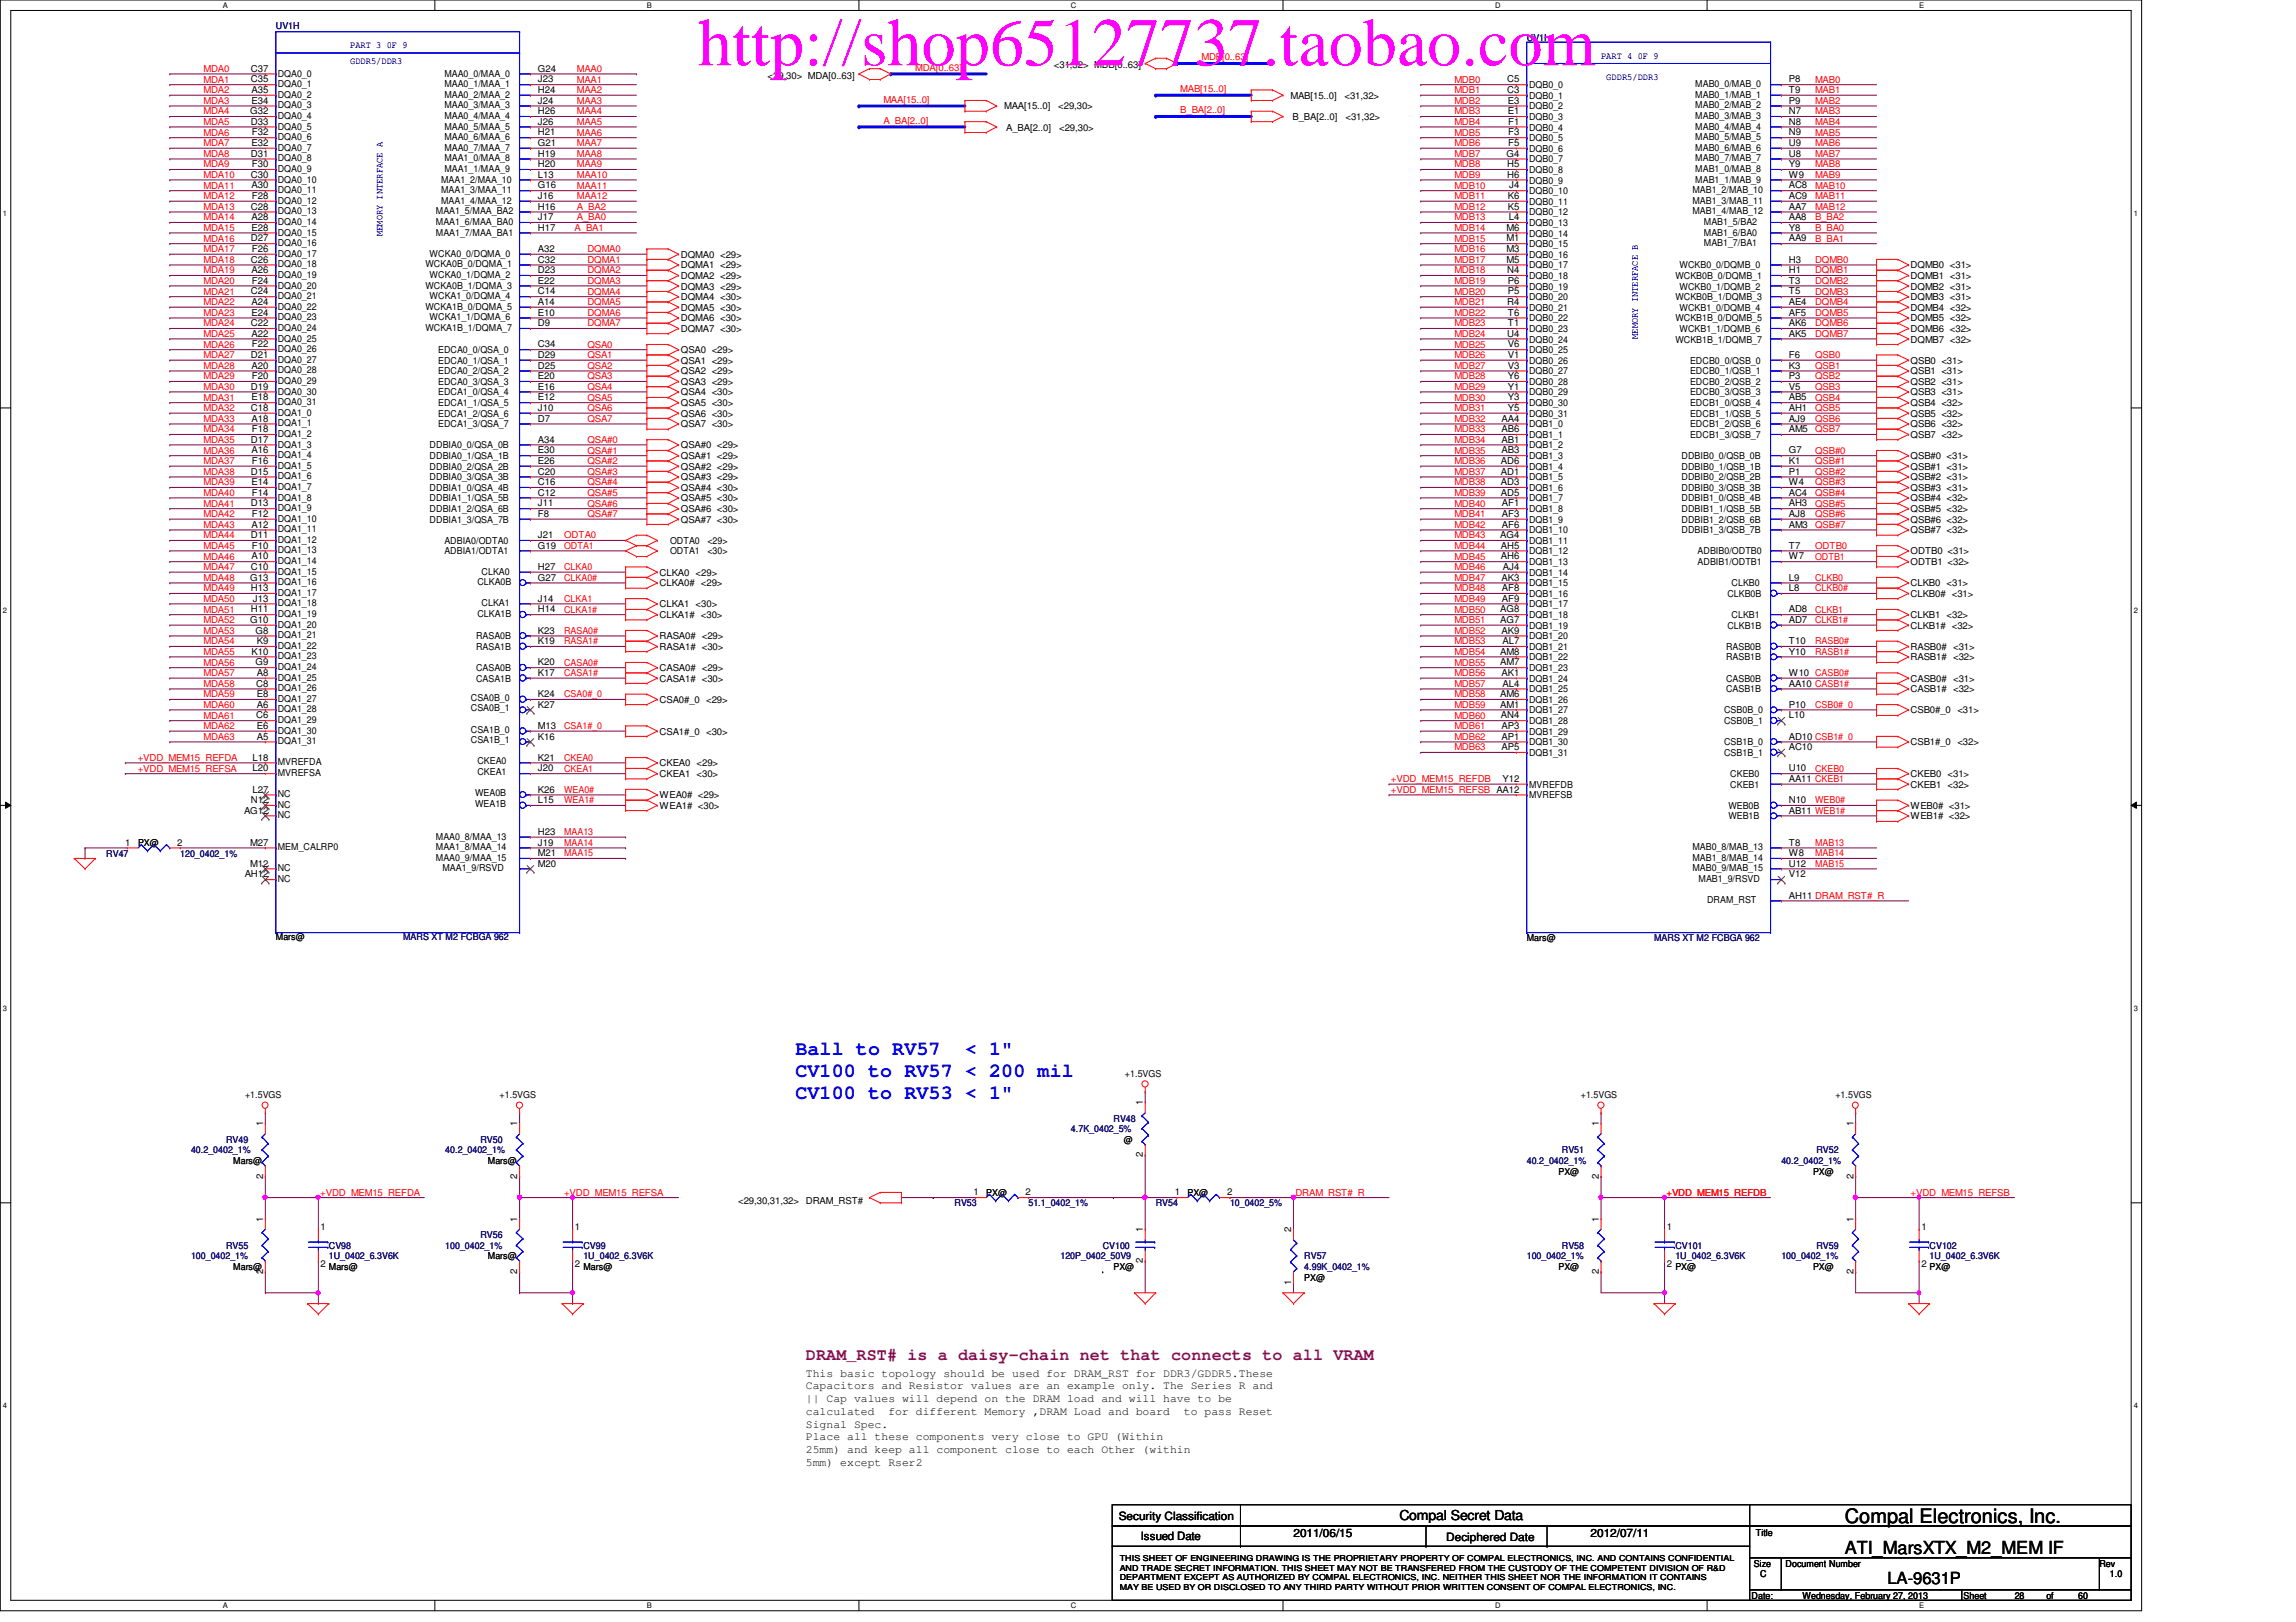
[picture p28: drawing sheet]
<svg xmlns="http://www.w3.org/2000/svg" width="297mm" height="210mm" viewBox="0 0 297 210" stroke-linecap="round" stroke-linejoin="round" font-family="sans-serif">
<defs><g id="words">
<text font-size="8.8" fill="#f0f" x="90.3" y="8.5">http://shop65127737.taobao.com</text>
<g font-size="2.6" fill="#00f">
<text x="102.9" y="136.5">Ball to RV57</text>
<text x="124.8" y="136.5">&lt; 1&quot;</text>
<text x="102.9" y="139.4">CV100 to RV57 &lt; 200 mil</text>
<text x="102.9" y="142.3">CV100 to RV53 &lt; 1&quot;</text>
</g>
<text font-size="2.6" x="238.7" y="197.1">Compal Electronics, Inc.</text>
<text font-size="2.3" x="238.7" y="201">ATI_MarsXTX_M2_MEM IF</text>
<text font-size="2.2" fill="#800080" x="104.3" y="175.9">DRAM_RST# is a daisy-chain net that connects to all VRAM</text>
<text font-size="2.2" x="244.2" y="205">LA-9631P</text>
<text font-size="1.8" x="181.1" y="196.8">Compal Secret Data</text>
<g font-size="1.5">
<text x="104.3" y="178.1">This basic topology should be used for DRAM_RST for DDR3/GDDR5.These</text>
<text x="104.3" y="179.8">Capacitors and Resistor values are an example only. The Series R and</text>
<text x="104.3" y="181.4">|| Cap values will depend on the DRAM load and will have to be</text>
<text x="104.3" y="183.1">calculated</text>
<text x="104.3" y="184.7">Signal Spec.</text>
<text x="114.9" y="183.1">for different Memory ,DRAM Load and board</text>
<text x="153.2" y="183.1">to pass Reset</text>
<text x="104.3" y="186.4">Place all these components very close to GPU (Within</text>
<text x="104.3" y="188">25mm) and keep all component close to each Other (within</text>
<text x="104.3" y="189.7">5mm) except Rser2</text>
<text x="144.7" y="196.6">Security Classification</text>
<text x="147.6" y="199.3">Issued Date</text>
<text x="167.3" y="198.8">2011/06/15</text>
<text x="187.1" y="199.4">Deciphered Date</text>
<text x="205.8" y="198.8">2012/07/11</text>
</g>
<g font-size="1.2" fill="#000080">
<text x="35.7" y="3.7">UV1H</text>
<text x="197.5" y="5.2">UV1I</text>
<text x="13.8" y="110.9">RV47</text>
<text x="23.3" y="110.9">120_0402_1%</text>
<text x="52.2" y="121.7">MARS XT M2 FCBGA 962</text>
<text x="214" y="121.8">MARS XT M2 FCBGA 962</text>
<text x="24.7" y="149.3">40.2_0402_1%</text>
<text x="29.2" y="147.9">RV49</text>
<text x="57.6" y="149.3">40.2_0402_1%</text>
<text x="62.1" y="147.9">RV50</text>
<text x="138.6" y="146.5">4.7K_0402_5%</text>
<text x="144.1" y="145.2">RV48</text>
<text x="202.1" y="149.3">RV51</text>
<text x="235" y="149.3">RV52</text>
<text x="197.5" y="150.6">40.2_0402_1%</text>
<text x="230.5" y="150.6">40.2_0402_1%</text>
<text x="29.2" y="161.6">RV55</text>
<text x="42.5" y="161.6">CV98</text>
<text x="57.6" y="161.6">100_0402_1%</text>
<text x="62.1" y="160.2">RV56</text>
<text x="75.5" y="161.6">CV99</text>
<text x="123.5" y="156.1">RV53</text>
<text x="133.1" y="156.1">51.1_0402_1%</text>
<text x="142.7" y="161.6">CV100</text>
<text x="149.5" y="156.1">RV54</text>
<text x="159.1" y="156.1">10_0402_5%</text>
<text x="202.1" y="161.6">RV58</text>
<text x="216.7" y="161.6">CV101</text>
<text x="235" y="161.6">RV59</text>
<text x="249.6" y="161.6">CV102</text>
<text x="24.7" y="163">100_0402_1%</text>
<text x="42.5" y="163">1U_0402_6.3V6K</text>
<text x="75.5" y="163">1U_0402_6.3V6K</text>
<text x="137.2" y="163">120P_0402_50V9</text>
<text x="168.7" y="163">RV57</text>
<text x="168.7" y="164.3">4.99K_0402_1%</text>
<text x="197.5" y="163">100_0402_1%</text>
<text x="216.7" y="163">1U_0402_6.3V6K</text>
<text x="230.5" y="163">100_0402_1%</text>
<text x="249.6" y="163">1U_0402_6.3V6K</text>
</g>
<g font-size="1.2" fill="#f00">
<text x="26.3" y="9.3">MDA0</text>
<text x="26.3" y="10.7">MDA1</text>
<text x="74.6" y="10.7">MAA1</text>
<text x="74.6" y="9.3">MAA0</text>
<text x="118.4" y="9.1">MDA[0..63]</text>
<text x="152.7" y="11.9">MAB[15..0]</text>
<text x="155.4" y="7.8">MDB[0..63]</text>
<text x="188.2" y="10.7">MDB0</text>
<text x="234.8" y="10.7">MAB0</text>
<text x="26.3" y="12.1">MDA2</text>
<text x="26.3" y="13.5">MDA3</text>
<text x="26.3" y="14.8">MDA4</text>
<text x="26.3" y="16.2">MDA5</text>
<text x="26.3" y="17.6">MDA6</text>
<text x="74.6" y="12.1">MAA2</text>
<text x="74.6" y="13.5">MAA3</text>
<text x="74.6" y="14.8">MAA4</text>
<text x="74.6" y="16.2">MAA5</text>
<text x="74.6" y="17.6">MAA6</text>
<text x="114.3" y="13.3">MAA[15..0]</text>
<text x="114.3" y="16">A_BA[2..0]</text>
<text x="152.7" y="14.6">B_BA[2..0]</text>
<text x="188.2" y="12.1">MDB1</text>
<text x="188.2" y="13.5">MDB2</text>
<text x="188.2" y="14.8">MDB3</text>
<text x="188.2" y="16.2">MDB4</text>
<text x="188.2" y="17.6">MDB5</text>
<text x="234.8" y="12.1">MAB1</text>
<text x="234.8" y="13.5">MAB2</text>
<text x="234.8" y="14.8">MAB3</text>
<text x="234.8" y="16.2">MAB4</text>
<text x="234.8" y="17.6">MAB5</text>
<text x="26.3" y="23">MDA10</text>
<text x="26.3" y="18.9">MDA7</text>
<text x="26.3" y="20.3">MDA8</text>
<text x="26.3" y="21.7">MDA9</text>
<text x="74.6" y="23">MAA10</text>
<text x="74.6" y="18.9">MAA7</text>
<text x="74.6" y="21.7">MAA9</text>
<text x="74.6" y="20.3">MAA8</text>
<text x="188.2" y="18.9">MDB6</text>
<text x="188.2" y="20.3">MDB7</text>
<text x="188.2" y="21.7">MDB8</text>
<text x="188.2" y="23">MDB9</text>
<text x="234.8" y="18.9">MAB6</text>
<text x="234.8" y="20.3">MAB7</text>
<text x="234.8" y="21.7">MAB8</text>
<text x="234.8" y="23">MAB9</text>
<text x="26.3" y="24.4">MDA11</text>
<text x="26.3" y="25.8">MDA12</text>
<text x="26.3" y="27.2">MDA13</text>
<text x="26.3" y="28.5">MDA14</text>
<text x="26.3" y="29.9">MDA15</text>
<text x="74.3" y="29.9">A_BA1</text>
<text x="74.6" y="28.5">A_BA0</text>
<text x="74.6" y="27.2">A_BA2</text>
<text x="74.6" y="24.4">MAA11</text>
<text x="74.6" y="25.8">MAA12</text>
<text x="188.2" y="24.4">MDB10</text>
<text x="188.2" y="25.8">MDB11</text>
<text x="188.2" y="27.2">MDB12</text>
<text x="188.2" y="28.5">MDB13</text>
<text x="188.2" y="29.9">MDB14</text>
<text x="234.8" y="29.9">B_BA0</text>
<text x="234.8" y="28.5">B_BA2</text>
<text x="234.8" y="24.4">MAB10</text>
<text x="234.8" y="25.8">MAB11</text>
<text x="234.8" y="27.2">MAB12</text>
<text x="26.3" y="31.3">MDA16</text>
<text x="26.3" y="32.6">MDA17</text>
<text x="26.3" y="34">MDA18</text>
<text x="26.3" y="35.4">MDA19</text>
<text x="76" y="32.6">DQMA0</text>
<text x="76" y="34">DQMA1</text>
<text x="76" y="35.4">DQMA2</text>
<text x="188.2" y="31.3">MDB15</text>
<text x="188.2" y="32.6">MDB16</text>
<text x="188.2" y="34">MDB17</text>
<text x="188.2" y="35.4">MDB18</text>
<text x="234.8" y="31.3">B_BA1</text>
<text x="234.8" y="34">DQMB0</text>
<text x="234.8" y="35.4">DQMB1</text>
<text x="26.3" y="36.7">MDA20</text>
<text x="26.3" y="38.1">MDA21</text>
<text x="26.3" y="39.5">MDA22</text>
<text x="26.3" y="40.9">MDA23</text>
<text x="76" y="36.7">DQMA3</text>
<text x="76" y="38.1">DQMA4</text>
<text x="76" y="39.5">DQMA5</text>
<text x="76" y="40.9">DQMA6</text>
<text x="188.2" y="36.7">MDB19</text>
<text x="188.2" y="38.1">MDB20</text>
<text x="188.2" y="39.5">MDB21</text>
<text x="188.2" y="40.9">MDB22</text>
<text x="234.8" y="36.7">DQMB2</text>
<text x="234.8" y="38.1">DQMB3</text>
<text x="234.8" y="39.5">DQMB4</text>
<text x="234.8" y="40.9">DQMB5</text>
<text x="26.3" y="42.2">MDA24</text>
<text x="26.3" y="43.6">MDA25</text>
<text x="26.3" y="45">MDA26</text>
<text x="26.3" y="46.4">MDA27</text>
<text x="26.3" y="47.8">MDA28</text>
<text x="76" y="42.2">DQMA7</text>
<text x="76" y="45">QSA0</text>
<text x="76" y="46.4">QSA1</text>
<text x="76" y="47.8">QSA2</text>
<text x="188.2" y="42.2">MDB23</text>
<text x="188.2" y="43.6">MDB24</text>
<text x="188.2" y="45">MDB25</text>
<text x="188.2" y="46.4">MDB26</text>
<text x="188.2" y="47.8">MDB27</text>
<text x="234.8" y="42.2">DQMB6</text>
<text x="234.8" y="43.6">DQMB7</text>
<text x="234.8" y="46.4">QSB0</text>
<text x="234.8" y="47.8">QSB1</text>
<text x="26.3" y="49.1">MDA29</text>
<text x="26.3" y="50.5">MDA30</text>
<text x="26.3" y="51.9">MDA31</text>
<text x="26.3" y="53.2">MDA32</text>
<text x="76" y="49.1">QSA3</text>
<text x="76" y="50.5">QSA4</text>
<text x="76" y="51.9">QSA5</text>
<text x="76" y="53.2">QSA6</text>
<text x="188.2" y="49.1">MDB28</text>
<text x="188.2" y="50.5">MDB29</text>
<text x="188.2" y="51.9">MDB30</text>
<text x="188.2" y="53.2">MDB31</text>
<text x="234.8" y="49.1">QSB2</text>
<text x="234.8" y="50.5">QSB3</text>
<text x="234.8" y="51.9">QSB4</text>
<text x="234.8" y="53.2">QSB5</text>
<text x="26.3" y="54.6">MDA33</text>
<text x="26.3" y="56">MDA34</text>
<text x="26.3" y="57.3">MDA35</text>
<text x="26.3" y="58.7">MDA36</text>
<text x="76" y="58.7">QSA#1</text>
<text x="76" y="54.6">QSA7</text>
<text x="76" y="57.3">QSA#0</text>
<text x="188.2" y="54.6">MDB32</text>
<text x="188.2" y="56">MDB33</text>
<text x="188.2" y="57.3">MDB34</text>
<text x="188.2" y="58.7">MDB35</text>
<text x="234.8" y="58.7">QSB#0</text>
<text x="234.8" y="54.6">QSB6</text>
<text x="234.8" y="56">QSB7</text>
<text x="26.3" y="60.1">MDA37</text>
<text x="26.3" y="61.5">MDA38</text>
<text x="26.3" y="62.8">MDA39</text>
<text x="26.3" y="64.2">MDA40</text>
<text x="26.3" y="65.6">MDA41</text>
<text x="76" y="61.5">QSA#3</text>
<text x="76" y="62.8">QSA#4</text>
<text x="76" y="64.2">QSA#5</text>
<text x="76" y="65.6">QSA#6</text>
<text x="76" y="60.1">QSA#2</text>
<text x="188.2" y="60.1">MDB36</text>
<text x="188.2" y="61.5">MDB37</text>
<text x="188.2" y="62.8">MDB38</text>
<text x="188.2" y="64.2">MDB39</text>
<text x="188.2" y="65.6">MDB40</text>
<text x="234.8" y="60.1">QSB#1</text>
<text x="234.8" y="61.5">QSB#2</text>
<text x="234.8" y="62.8">QSB#3</text>
<text x="234.8" y="64.2">QSB#4</text>
<text x="234.8" y="65.6">QSB#5</text>
<text x="26.3" y="66.9">MDA42</text>
<text x="26.3" y="68.3">MDA43</text>
<text x="26.3" y="69.7">MDA44</text>
<text x="26.3" y="71">MDA45</text>
<text x="73" y="69.7">ODTA0</text>
<text x="73" y="71">ODTA1</text>
<text x="76" y="66.9">QSA#7</text>
<text x="188.2" y="66.9">MDB41</text>
<text x="188.2" y="68.3">MDB42</text>
<text x="188.2" y="69.7">MDB43</text>
<text x="188.2" y="71">MDB44</text>
<text x="234.8" y="71">ODTB0</text>
<text x="234.8" y="66.9">QSB#6</text>
<text x="234.8" y="68.3">QSB#7</text>
<text x="26.3" y="72.4">MDA46</text>
<text x="26.3" y="73.8">MDA47</text>
<text x="26.3" y="75.2">MDA48</text>
<text x="26.3" y="76.5">MDA49</text>
<text x="26.3" y="77.9">MDA50</text>
<text x="73" y="73.8">CLKA0</text>
<text x="73" y="75.2">CLKA0#</text>
<text x="73" y="77.9">CLKA1</text>
<text x="188.2" y="72.4">MDB45</text>
<text x="188.2" y="73.8">MDB46</text>
<text x="188.2" y="75.2">MDB47</text>
<text x="188.2" y="76.5">MDB48</text>
<text x="188.2" y="77.9">MDB49</text>
<text x="234.8" y="72.4">ODTB1</text>
<text x="234.8" y="75.2">CLKB0</text>
<text x="234.8" y="76.5">CLKB0#</text>
<text x="26.3" y="79.3">MDA51</text>
<text x="26.3" y="80.6">MDA52</text>
<text x="26.3" y="82">MDA53</text>
<text x="26.3" y="83.4">MDA54</text>
<text x="73" y="79.3">CLKA1#</text>
<text x="73" y="82">RASA0#</text>
<text x="73" y="83.4">RASA1#</text>
<text x="188.2" y="79.3">MDB50</text>
<text x="188.2" y="80.6">MDB51</text>
<text x="188.2" y="82">MDB52</text>
<text x="188.2" y="83.4">MDB53</text>
<text x="234.8" y="79.3">CLKB1</text>
<text x="234.8" y="80.6">CLKB1#</text>
<text x="234.8" y="83.4">RASB0#</text>
<text x="26.3" y="84.8">MDA55</text>
<text x="26.3" y="86.1">MDA56</text>
<text x="26.3" y="87.5">MDA57</text>
<text x="26.3" y="88.9">MDA58</text>
<text x="73" y="87.5">CASA1#</text>
<text x="73" y="86.1">CASA0#</text>
<text x="188.2" y="84.8">MDB54</text>
<text x="188.2" y="86.1">MDB55</text>
<text x="188.2" y="87.5">MDB56</text>
<text x="188.2" y="88.9">MDB57</text>
<text x="234.8" y="84.8">RASB1#</text>
<text x="26.3" y="90.3">MDA59</text>
<text x="26.3" y="91.6">MDA60</text>
<text x="26.3" y="93">MDA61</text>
<text x="26.3" y="94.4">MDA62</text>
<text x="26.3" y="95.8">MDA63</text>
<text x="73" y="90.3">CSA0#_0</text>
<text x="73" y="94.4">CSA1#_0</text>
<text x="188.2" y="90.3">MDB58</text>
<text x="188.2" y="91.6">MDB59</text>
<text x="188.2" y="93">MDB60</text>
<text x="188.2" y="94.4">MDB61</text>
<text x="188.2" y="95.8">MDB62</text>
<text x="234.8" y="91.6">CSB0#_0</text>
<text x="17.8" y="99.9">+VDD_MEM15_REFSA</text>
<text x="17.8" y="98.5">+VDD_MEM15_REFDA</text>
<text x="73" y="98.5">CKEA0</text>
<text x="73" y="99.9">CKEA1</text>
<text x="180" y="101.2">+VDD_MEM15_REFDB</text>
<text x="188.2" y="97.1">MDB63</text>
<text x="234.8" y="99.9">CKEB0</text>
<text x="73" y="102.6">WEA0#</text>
<text x="73" y="104">WEA1#</text>
<text x="180" y="102.6">+VDD_MEM15_REFSB AA12</text>
<text x="234.8" y="104">WEB0#</text>
<text x="73" y="108.1">MAA13</text>
<text x="73" y="109.5">MAA14</text>
<text x="73" y="110.8">MAA15</text>
<text x="234.8" y="109.5">MAB13</text>
<text x="234.8" y="110.8">MAB14</text>
<text x="234.8" y="112.2">MAB15</text>
<text x="41.4" y="154.7">+VDD_MEM15_REFDA</text>
<text x="73" y="154.7">+VDD_MEM15_REFSA</text>
<text x="167.6" y="154.7">DRAM_RST#_R</text>
<text x="215.6" y="154.7">+VDD_MEM15_REFDB</text>
<text x="247.2" y="154.7">+VDD_MEM15_REFSB</text>
</g>
<g font-size="1.2">
<text x="32.5" y="10.7">C35</text>
<text x="32.5" y="9.3">C37</text>
<text x="35.9" y="11.3">DQA0_1</text>
<text x="35.9" y="9.9">DQA0_0</text>
<text x="57.5" y="11.3">MAA0_1/MAA_1</text>
<text x="57.5" y="9.9">MAA0_0/MAA_0</text>
<text x="69.6" y="10.7">J23</text>
<text x="69.6" y="9.3">G24</text>
<text x="99.3" y="10.2">&lt;29,30&gt; MDA[0..63]</text>
<text x="136.4" y="8.8">&lt;31,32&gt; MDB[0..63]</text>
<text x="195" y="10.7">C5</text>
<text x="197.8" y="11.4">DQB0_0</text>
<text x="219.3" y="11.3">MAB0_0/MAB_0</text>
<text x="231.4" y="10.7">P8</text>
<text x="32.4" y="14.8">G32</text>
<text x="32.5" y="16.1">D33</text>
<text x="32.6" y="13.4">E34</text>
<text x="32.6" y="12">A35</text>
<text x="32.6" y="17.5">F32</text>
<text x="35.9" y="16.8">DQA0_5</text>
<text x="35.9" y="15.4">DQA0_4</text>
<text x="35.9" y="14">DQA0_3</text>
<text x="35.9" y="12.7">DQA0_2</text>
<text x="57.5" y="16.8">MAA0_5/MAA_5</text>
<text x="57.5" y="15.4">MAA0_4/MAA_4</text>
<text x="57.5" y="14">MAA0_3/MAA_3</text>
<text x="57.5" y="12.7">MAA0_2/MAA_2</text>
<text x="69.6" y="17.5">H21</text>
<text x="69.6" y="16.1">J26</text>
<text x="69.6" y="14.8">H26</text>
<text x="69.6" y="13.4">J24</text>
<text x="69.6" y="12">H24</text>
<text x="129.9" y="14.1">MAA[15..0]</text>
<text x="130.2" y="16.9">A_BA[2..0]</text>
<text x="136.9" y="14.1">&lt;29,30&gt;</text>
<text x="137" y="16.9">&lt;29,30&gt;</text>
<text x="167" y="12.8">MAB[15..0]</text>
<text x="167.2" y="15.5">B_BA[2..0]</text>
<text x="173.9" y="12.8">&lt;31,32&gt;</text>
<text x="174.1" y="15.5">&lt;31,32&gt;</text>
<text x="195" y="12">C3</text>
<text x="195.1" y="14.8">E1</text>
<text x="195.1" y="13.4">E3</text>
<text x="195.1" y="17.5">F3</text>
<text x="195.1" y="16.1">F1</text>
<text x="197.8" y="16.9">DQB0_4</text>
<text x="197.8" y="15.5">DQB0_3</text>
<text x="197.8" y="14.1">DQB0_2</text>
<text x="197.8" y="12.8">DQB0_1</text>
<text x="219.3" y="16.8">MAB0_4/MAB_4</text>
<text x="219.3" y="15.4">MAB0_3/MAB_3</text>
<text x="219.3" y="14">MAB0_2/MAB_2</text>
<text x="219.3" y="12.7">MAB0_1/MAB_1</text>
<text x="231.4" y="17.5">N9</text>
<text x="231.4" y="16.1">N8</text>
<text x="231.4" y="14.8">N7</text>
<text x="231.4" y="13.4">P9</text>
<text x="231.4" y="12">T9</text>
<text x="32.5" y="23">C30</text>
<text x="32.5" y="20.3">D31</text>
<text x="32.6" y="18.9">E32</text>
<text x="32.6" y="21.6">F30</text>
<text x="35.9" y="23.6">DQA0_10</text>
<text x="35.9" y="22.3">DQA0_9</text>
<text x="35.9" y="20.9">DQA0_8</text>
<text x="35.9" y="19.5">DQA0_7</text>
<text x="35.9" y="18.1">DQA0_6</text>
<text x="57.1" y="23.6">MAA1_2/MAA_10</text>
<text x="57.5" y="22.3">MAA1_1/MAA_9</text>
<text x="57.5" y="20.9">MAA1_0/MAA_8</text>
<text x="57.5" y="19.5">MAA0_7/MAA_7</text>
<text x="57.5" y="18.1">MAA0_6/MAA_6</text>
<text x="69.6" y="23">L13</text>
<text x="69.6" y="21.6">H20</text>
<text x="69.6" y="20.3">H19</text>
<text x="69.6" y="18.9">G21</text>
<text x="194.9" y="20.3">G4</text>
<text x="195" y="23">H6</text>
<text x="195" y="21.6">H5</text>
<text x="195.1" y="18.9">F5</text>
<text x="197.8" y="23.7">DQB0_9</text>
<text x="197.8" y="22.4">DQB0_8</text>
<text x="197.8" y="21">DQB0_7</text>
<text x="197.8" y="19.6">DQB0_6</text>
<text x="197.8" y="18.3">DQB0_5</text>
<text x="219.3" y="23.6">MAB1_1/MAB_9</text>
<text x="219.3" y="22.3">MAB1_0/MAB_8</text>
<text x="219.3" y="20.9">MAB0_7/MAB_7</text>
<text x="219.3" y="19.5">MAB0_6/MAB_6</text>
<text x="219.3" y="18.1">MAB0_5/MAB_5</text>
<text x="231.4" y="23">W9</text>
<text x="231.4" y="21.6">Y9</text>
<text x="231.4" y="20.3">U8</text>
<text x="231.4" y="18.9">U9</text>
<text x="32.5" y="27.1">C28</text>
<text x="32.6" y="29.8">E28</text>
<text x="32.6" y="28.5">A28</text>
<text x="32.6" y="24.4">A30</text>
<text x="32.6" y="25.7">F28</text>
<text x="35.9" y="29.1">DQA0_14</text>
<text x="35.9" y="27.7">DQA0_13</text>
<text x="35.9" y="26.4">DQA0_12</text>
<text x="35.9" y="25">DQA0_11</text>
<text x="56.4" y="29.1">MAA1_6/MAA_BA0</text>
<text x="56.4" y="27.7">MAA1_5/MAA_BA2</text>
<text x="57.1" y="26.4">MAA1_4/MAA_12</text>
<text x="57.1" y="25">MAA1_3/MAA_11</text>
<text x="69.6" y="29.8">H17</text>
<text x="69.6" y="28.5">J17</text>
<text x="69.6" y="27.1">H16</text>
<text x="69.6" y="25.7">J16</text>
<text x="69.6" y="24.4">G16</text>
<text x="194.9" y="29.8">M6</text>
<text x="195.1" y="27.1">K5</text>
<text x="195.1" y="25.7">K6</text>
<text x="195.2" y="28.5">L4</text>
<text x="195.2" y="24.4">J4</text>
<text x="197.8" y="29.3">DQB0_13</text>
<text x="197.8" y="27.9">DQB0_12</text>
<text x="197.8" y="26.5">DQB0_11</text>
<text x="197.8" y="25.1">DQB0_10</text>
<text x="218.9" y="27.7">MAB1_4/MAB_12</text>
<text x="218.9" y="26.4">MAB1_3/MAB_11</text>
<text x="218.9" y="25">MAB1_2/MAB_10</text>
<text x="220.4" y="29.1">MAB1_5/BA2</text>
<text x="231.4" y="29.8">Y8</text>
<text x="231.4" y="28.5">AA8</text>
<text x="231.4" y="27.1">AA7</text>
<text x="231.4" y="25.7">AC9</text>
<text x="231.4" y="24.4">AC8</text>
<text x="32.5" y="34">C26</text>
<text x="32.5" y="31.2">D27</text>
<text x="32.6" y="35.3">A26</text>
<text x="32.6" y="32.6">F26</text>
<text x="35.9" y="36">DQA0_19</text>
<text x="35.9" y="34.6">DQA0_18</text>
<text x="35.9" y="33.2">DQA0_17</text>
<text x="35.9" y="31.8">DQA0_16</text>
<text x="35.9" y="30.5">DQA0_15</text>
<text x="55" y="34.6">WCKA0B_0/DQMA_1</text>
<text x="55.6" y="36">WCKA0_1/DQMA_2</text>
<text x="55.6" y="33.2">WCKA0_0/DQMA_0</text>
<text x="56.4" y="30.5">MAA1_7/MAA_BA1</text>
<text x="69.6" y="35.3">D23</text>
<text x="69.6" y="34">C32</text>
<text x="69.6" y="32.6">A32</text>
<text x="88.1" y="33.4">DQMA0 &lt;29&gt;</text>
<text x="88.1" y="34.7">DQMA1 &lt;29&gt;</text>
<text x="194.9" y="34">M5</text>
<text x="194.9" y="32.6">M3</text>
<text x="194.9" y="31.2">M1</text>
<text x="195" y="35.3">N4</text>
<text x="197.8" y="34.7">DQB0_17</text>
<text x="197.8" y="33.4">DQB0_16</text>
<text x="197.8" y="32">DQB0_15</text>
<text x="197.8" y="30.6">DQB0_14</text>
<text x="217.3" y="34.7">WCKB0_0/DQMB_0</text>
<text x="220.4" y="31.8">MAB1_7/BA1</text>
<text x="220.4" y="30.5">MAB1_6/BA0</text>
<text x="231.4" y="35.3">H1</text>
<text x="231.4" y="34">H3</text>
<text x="231.4" y="31.2">AA9</text>
<text x="247.2" y="34.7">DQMB0 &lt;31&gt;</text>
<text x="32.5" y="38.1">C24</text>
<text x="32.6" y="40.9">E24</text>
<text x="32.6" y="39.5">A24</text>
<text x="32.6" y="36.7">F24</text>
<text x="35.9" y="41.4">DQA0_23</text>
<text x="35.9" y="40.1">DQA0_22</text>
<text x="35.9" y="38.7">DQA0_21</text>
<text x="35.9" y="37.3">DQA0_20</text>
<text x="55" y="40.1">WCKA1B_0/DQMA_5</text>
<text x="55" y="37.3">WCKA0B_1/DQMA_3</text>
<text x="55.6" y="41.4">WCKA1_1/DQMA_6</text>
<text x="55.6" y="38.7">WCKA1_0/DQMA_4</text>
<text x="69.6" y="40.9">E10</text>
<text x="69.6" y="39.5">A14</text>
<text x="69.6" y="38.1">C14</text>
<text x="69.6" y="36.7">E22</text>
<text x="88.1" y="36.1">DQMA2 &lt;29&gt;</text>
<text x="88.1" y="37.5">DQMA3 &lt;29&gt;</text>
<text x="88.1" y="38.9">DQMA4 &lt;30&gt;</text>
<text x="88.1" y="40.2">DQMA5 &lt;30&gt;</text>
<text x="88.1" y="41.6">DQMA6 &lt;30&gt;</text>
<text x="195" y="39.5">R4</text>
<text x="195.1" y="40.9">T6</text>
<text x="195.1" y="38.1">P5</text>
<text x="195.1" y="36.7">P6</text>
<text x="197.8" y="41.6">DQB0_22</text>
<text x="197.8" y="40.2">DQB0_21</text>
<text x="197.8" y="38.9">DQB0_20</text>
<text x="197.8" y="37.5">DQB0_19</text>
<text x="197.8" y="36.1">DQB0_18</text>
<text x="216.7" y="41.6">WCKB1B_0/DQMB_5</text>
<text x="216.7" y="38.9">WCKB0B_1/DQMB_3</text>
<text x="216.7" y="36.1">WCKB0B_0/DQMB_1</text>
<text x="217.3" y="40.2">WCKB1_0/DQMB_4</text>
<text x="217.3" y="37.5">WCKB0_1/DQMB_2</text>
<text x="231.4" y="40.9">AF5</text>
<text x="231.4" y="39.5">AE4</text>
<text x="231.4" y="38.1">T5</text>
<text x="231.4" y="36.7">T3</text>
<text x="247.2" y="36.1">DQMB1 &lt;31&gt;</text>
<text x="247.2" y="37.5">DQMB2 &lt;31&gt;</text>
<text x="247.2" y="38.9">DQMB3 &lt;31&gt;</text>
<text x="247.2" y="40.2">DQMB4 &lt;32&gt;</text>
<text x="247.2" y="41.6">DQMB5 &lt;32&gt;</text>
<text x="32.5" y="46.3">D21</text>
<text x="32.5" y="42.2">C22</text>
<text x="32.6" y="47.7">A20</text>
<text x="32.6" y="43.6">A22</text>
<text x="32.6" y="45">F22</text>
<text x="35.9" y="46.9">DQA0_27</text>
<text x="35.9" y="45.6">DQA0_26</text>
<text x="35.9" y="44.2">DQA0_25</text>
<text x="35.9" y="42.8">DQA0_24</text>
<text x="55" y="42.8">WCKA1B_1/DQMA_7</text>
<text x="56.7" y="47.1">EDCA0_1/QSA_1</text>
<text x="56.7" y="45.7">EDCA0_0/QSA_0</text>
<text x="69.6" y="47.7">D25</text>
<text x="69.6" y="46.3">D29</text>
<text x="69.6" y="45">C34</text>
<text x="69.6" y="42.2">D9</text>
<text x="88.1" y="43">DQMA7 &lt;30&gt;</text>
<text x="88.1" y="45.7">QSA0 &lt;29&gt;</text>
<text x="88.1" y="47.1">QSA1 &lt;29&gt;</text>
<text x="195" y="43.6">U4</text>
<text x="195.1" y="47.7">V3</text>
<text x="195.1" y="46.3">V1</text>
<text x="195.1" y="45">V6</text>
<text x="195.1" y="42.2">T1</text>
<text x="197.8" y="47.1">DQB0_26</text>
<text x="197.8" y="45.7">DQB0_25</text>
<text x="197.8" y="44.3">DQB0_24</text>
<text x="197.8" y="43">DQB0_23</text>
<text x="216.7" y="44.3">WCKB1B_1/DQMB_7</text>
<text x="217.3" y="43">WCKB1_1/DQMB_6</text>
<text x="218.6" y="47.1">EDCB0_0/QSB_0</text>
<text x="231.4" y="47.7">K3</text>
<text x="231.4" y="46.3">F6</text>
<text x="231.4" y="43.6">AK5</text>
<text x="231.4" y="42.2">AK6</text>
<text x="247.2" y="43">DQMB6 &lt;32&gt;</text>
<text x="247.2" y="44.3">DQMB7 &lt;32&gt;</text>
<text x="247.2" y="47.1">QSB0 &lt;31&gt;</text>
<text x="32.5" y="53.2">C18</text>
<text x="32.5" y="50.4">D19</text>
<text x="32.6" y="51.8">E18</text>
<text x="32.6" y="49.1">F20</text>
<text x="35.9" y="53.8">DQA1_0</text>
<text x="35.9" y="52.4">DQA0_31</text>
<text x="35.9" y="51.1">DQA0_30</text>
<text x="35.9" y="49.7">DQA0_29</text>
<text x="35.9" y="48.3">DQA0_28</text>
<text x="56.7" y="53.9">EDCA1_2/QSA_6</text>
<text x="56.7" y="52.6">EDCA1_1/QSA_5</text>
<text x="56.7" y="51.2">EDCA1_0/QSA_4</text>
<text x="56.7" y="49.8">EDCA0_3/QSA_3</text>
<text x="56.7" y="48.4">EDCA0_2/QSA_2</text>
<text x="69.6" y="53.2">J10</text>
<text x="69.6" y="51.8">E12</text>
<text x="69.6" y="50.4">E16</text>
<text x="69.6" y="49.1">E20</text>
<text x="88.1" y="48.4">QSA2 &lt;29&gt;</text>
<text x="88.1" y="49.8">QSA3 &lt;29&gt;</text>
<text x="88.1" y="51.2">QSA4 &lt;30&gt;</text>
<text x="88.1" y="52.6">QSA5 &lt;30&gt;</text>
<text x="88.1" y="53.9">QSA6 &lt;30&gt;</text>
<text x="195.1" y="53.2">Y5</text>
<text x="195.1" y="51.8">Y3</text>
<text x="195.1" y="50.4">Y1</text>
<text x="195.1" y="49.1">Y6</text>
<text x="197.8" y="53.9">DQB0_31</text>
<text x="197.8" y="52.6">DQB0_30</text>
<text x="197.8" y="51.2">DQB0_29</text>
<text x="197.8" y="49.8">DQB0_28</text>
<text x="197.8" y="48.4">DQB0_27</text>
<text x="218.6" y="53.9">EDCB1_1/QSB_5</text>
<text x="218.6" y="52.6">EDCB1_0/QSB_4</text>
<text x="218.6" y="51.2">EDCB0_3/QSB_3</text>
<text x="218.6" y="49.8">EDCB0_2/QSB_2</text>
<text x="218.6" y="48.4">EDCB0_1/QSB_1</text>
<text x="231.4" y="53.2">AH1</text>
<text x="231.4" y="51.8">AB5</text>
<text x="231.4" y="50.4">V5</text>
<text x="231.4" y="49.1">P3</text>
<text x="247.2" y="48.4">QSB1 &lt;31&gt;</text>
<text x="247.2" y="49.8">QSB2 &lt;31&gt;</text>
<text x="247.2" y="51.2">QSB3 &lt;31&gt;</text>
<text x="247.2" y="52.6">QSB4 &lt;32&gt;</text>
<text x="247.2" y="53.9">QSB5 &lt;32&gt;</text>
<text x="32.5" y="57.3">D17</text>
<text x="32.6" y="58.7">A16</text>
<text x="32.6" y="54.6">A18</text>
<text x="32.6" y="55.9">F18</text>
<text x="35.9" y="59.3">DQA1_4</text>
<text x="35.9" y="57.9">DQA1_3</text>
<text x="35.9" y="56.6">DQA1_2</text>
<text x="35.9" y="55.2">DQA1_1</text>
<text x="55.6" y="59.4">DDBIA0_1/QSA_1B</text>
<text x="55.6" y="58">DDBIA0_0/QSA_0B</text>
<text x="56.7" y="55.3">EDCA1_3/QSA_7</text>
<text x="69.6" y="58.7">E30</text>
<text x="69.6" y="57.3">A34</text>
<text x="69.6" y="54.6">D7</text>
<text x="88.1" y="55.3">QSA7 &lt;30&gt;</text>
<text x="88.1" y="58">QSA#0 &lt;29&gt;</text>
<text x="88.1" y="59.4">QSA#1 &lt;29&gt;</text>
<text x="194.3" y="58.7">AB3</text>
<text x="194.3" y="57.3">AB1</text>
<text x="194.3" y="55.9">AB6</text>
<text x="194.3" y="54.6">AA4</text>
<text x="197.8" y="59.4">DQB1_3</text>
<text x="197.8" y="58">DQB1_2</text>
<text x="197.8" y="56.7">DQB1_1</text>
<text x="197.8" y="55.3">DQB1_0</text>
<text x="217.5" y="59.4">DDBIB0_0/QSB_0B</text>
<text x="218.6" y="56.7">EDCB1_3/QSB_7</text>
<text x="218.6" y="55.3">EDCB1_2/QSB_6</text>
<text x="231.4" y="58.7">G7</text>
<text x="231.4" y="55.9">AM5</text>
<text x="231.4" y="54.6">AJ9</text>
<text x="247.2" y="55.3">QSB6 &lt;32&gt;</text>
<text x="247.2" y="56.7">QSB7 &lt;32&gt;</text>
<text x="247.2" y="59.4">QSB#0 &lt;31&gt;</text>
<text x="32.5" y="65.5">D13</text>
<text x="32.5" y="61.4">D15</text>
<text x="32.6" y="62.8">E14</text>
<text x="32.6" y="64.1">F14</text>
<text x="32.6" y="60">F16</text>
<text x="35.9" y="64.8">DQA1_8</text>
<text x="35.9" y="63.4">DQA1_7</text>
<text x="35.9" y="62">DQA1_6</text>
<text x="35.9" y="60.7">DQA1_5</text>
<text x="55.6" y="64.9">DDBIA1_1/QSA_5B</text>
<text x="55.6" y="63.5">DDBIA1_0/QSA_4B</text>
<text x="55.6" y="62.1">DDBIA0_3/QSA_3B</text>
<text x="55.6" y="60.8">DDBIA0_2/QSA_2B</text>
<text x="69.6" y="65.5">J11</text>
<text x="69.6" y="64.1">C12</text>
<text x="69.6" y="62.8">C16</text>
<text x="69.6" y="61.4">C20</text>
<text x="69.6" y="60">E26</text>
<text x="88.1" y="60.8">QSA#2 &lt;29&gt;</text>
<text x="88.1" y="62.1">QSA#3 &lt;29&gt;</text>
<text x="88.1" y="63.5">QSA#4 &lt;30&gt;</text>
<text x="88.1" y="64.9">QSA#5 &lt;30&gt;</text>
<text x="194.2" y="64.1">AD5</text>
<text x="194.2" y="62.8">AD3</text>
<text x="194.2" y="61.4">AD1</text>
<text x="194.2" y="60">AD6</text>
<text x="194.3" y="65.5">AF1</text>
<text x="197.8" y="64.9">DQB1_7</text>
<text x="197.8" y="63.5">DQB1_6</text>
<text x="197.8" y="62.1">DQB1_5</text>
<text x="197.8" y="60.8">DQB1_4</text>
<text x="217.5" y="64.9">DDBIB1_0/QSB_4B</text>
<text x="217.5" y="63.5">DDBIB0_3/QSB_3B</text>
<text x="217.5" y="62.1">DDBIB0_2/QSB_2B</text>
<text x="217.5" y="60.8">DDBIB0_1/QSB_1B</text>
<text x="231.4" y="65.5">AH3</text>
<text x="231.4" y="64.1">AC4</text>
<text x="231.4" y="62.8">W4</text>
<text x="231.4" y="61.4">P1</text>
<text x="231.4" y="60">K1</text>
<text x="247.2" y="60.8">QSB#1 &lt;31&gt;</text>
<text x="247.2" y="62.1">QSB#2 &lt;31&gt;</text>
<text x="247.2" y="63.5">QSB#3 &lt;31&gt;</text>
<text x="247.2" y="64.9">QSB#4 &lt;32&gt;</text>
<text x="32.5" y="69.6">D11</text>
<text x="32.6" y="68.3">A12</text>
<text x="32.6" y="71">F10</text>
<text x="32.6" y="66.9">F12</text>
<text x="35.9" y="71.6">DQA1_13</text>
<text x="35.9" y="70.3">DQA1_12</text>
<text x="35.9" y="68.9">DQA1_11</text>
<text x="35.9" y="67.5">DQA1_10</text>
<text x="35.9" y="66.1">DQA1_9</text>
<text x="55.6" y="67.6">DDBIA1_3/QSA_7B</text>
<text x="55.6" y="66.3">DDBIA1_2/QSA_6B</text>
<text x="57.5" y="71.8">ADBIA1/ODTA1</text>
<text x="57.5" y="70.4">ADBIA0/ODTA0</text>
<text x="69.6" y="71">G19</text>
<text x="69.6" y="69.6">J21</text>
<text x="69.6" y="66.9">F8</text>
<text x="86.7" y="70.4">ODTA0</text>
<text x="86.7" y="71.8">ODTA1</text>
<text x="88.1" y="66.3">QSA#6 &lt;30&gt;</text>
<text x="88.1" y="67.6">QSA#7 &lt;30&gt;</text>
<text x="91.5" y="70.4">&lt;29&gt;</text>
<text x="91.5" y="71.8">&lt;30&gt;</text>
<text x="194.1" y="69.6">AG4</text>
<text x="194.2" y="71">AH5</text>
<text x="194.3" y="68.3">AF6</text>
<text x="194.3" y="66.9">AF3</text>
<text x="197.8" y="71.8">DQB1_12</text>
<text x="197.8" y="70.4">DQB1_11</text>
<text x="197.8" y="69">DQB1_10</text>
<text x="197.8" y="67.6">DQB1_9</text>
<text x="197.8" y="66.3">DQB1_8</text>
<text x="217.5" y="69">DDBIB1_3/QSB_7B</text>
<text x="217.5" y="67.6">DDBIB1_2/QSB_6B</text>
<text x="217.5" y="66.3">DDBIB1_1/QSB_5B</text>
<text x="219.6" y="71.8">ADBIB0/ODTB0</text>
<text x="231.4" y="71">T7</text>
<text x="231.4" y="68.3">AM3</text>
<text x="231.4" y="66.9">AJ8</text>
<text x="247.2" y="71.8">ODTB0 &lt;31&gt;</text>
<text x="247.2" y="66.3">QSB#5 &lt;32&gt;</text>
<text x="247.2" y="67.6">QSB#6 &lt;32&gt;</text>
<text x="247.2" y="69">QSB#7 &lt;32&gt;</text>
<text x="32.4" y="75.1">G13</text>
<text x="32.5" y="76.5">H13</text>
<text x="32.5" y="73.7">C10</text>
<text x="32.6" y="72.4">A10</text>
<text x="32.7" y="77.9">J13</text>
<text x="35.9" y="77.1">DQA1_17</text>
<text x="35.9" y="75.7">DQA1_16</text>
<text x="35.9" y="74.4">DQA1_15</text>
<text x="35.9" y="73">DQA1_14</text>
<text x="61.8" y="75.7">CLKA0B</text>
<text x="62.3" y="74.4">CLKA0</text>
<text x="69.6" y="77.9">J14</text>
<text x="69.6" y="75.1">G27</text>
<text x="69.6" y="73.7">H27</text>
<text x="85.3" y="74.5">CLKA0 &lt;29&gt;</text>
<text x="85.3" y="75.9">CLKA0# &lt;29&gt;</text>
<text x="194.2" y="72.4">AH6</text>
<text x="194.3" y="75.1">AK3</text>
<text x="194.3" y="77.9">AF9</text>
<text x="194.3" y="76.5">AF8</text>
<text x="194.4" y="73.7">AJ4</text>
<text x="197.8" y="77.3">DQB1_16</text>
<text x="197.8" y="75.9">DQB1_15</text>
<text x="197.8" y="74.5">DQB1_14</text>
<text x="197.8" y="73.2">DQB1_13</text>
<text x="219.6" y="73.2">ADBIB1/ODTB1</text>
<text x="223.5" y="77.3">CLKB0B</text>
<text x="224" y="75.9">CLKB0</text>
<text x="231.4" y="76.5">L8</text>
<text x="231.4" y="75.1">L9</text>
<text x="231.4" y="72.4">W7</text>
<text x="247.2" y="75.9">CLKB0 &lt;31&gt;</text>
<text x="247.2" y="77.3">CLKB0# &lt;31&gt;</text>
<text x="247.2" y="73.2">ODTB1 &lt;32&gt;</text>
<text x="32.4" y="80.6">G10</text>
<text x="32.5" y="79.2">H11</text>
<text x="33.1" y="82">G8</text>
<text x="33.2" y="83.4">K9</text>
<text x="35.9" y="84">DQA1_22</text>
<text x="35.9" y="82.6">DQA1_21</text>
<text x="35.9" y="81.2">DQA1_20</text>
<text x="35.9" y="79.8">DQA1_19</text>
<text x="35.9" y="78.5">DQA1_18</text>
<text x="61.6" y="82.7">RASA0B</text>
<text x="61.8" y="79.8">CLKA1B</text>
<text x="62.3" y="78.5">CLKA1</text>
<text x="69.6" y="83.4">K19</text>
<text x="69.6" y="82">K23</text>
<text x="69.6" y="79.2">H14</text>
<text x="85.3" y="82.7">RASA0# &lt;29&gt;</text>
<text x="85.3" y="78.6">CLKA1 &lt;30&gt;</text>
<text x="85.3" y="80">CLKA1# &lt;30&gt;</text>
<text x="194.1" y="80.6">AG7</text>
<text x="194.1" y="79.2">AG8</text>
<text x="194.3" y="82">AK9</text>
<text x="194.4" y="83.4">AL7</text>
<text x="197.8" y="82.7">DQB1_20</text>
<text x="197.8" y="81.4">DQB1_19</text>
<text x="197.8" y="80">DQB1_18</text>
<text x="197.8" y="78.6">DQB1_17</text>
<text x="223.5" y="81.4">CLKB1B</text>
<text x="224" y="80">CLKB1</text>
<text x="231.4" y="83.4">T10</text>
<text x="231.4" y="80.6">AD7</text>
<text x="231.4" y="79.2">AD8</text>
<text x="247.2" y="80">CLKB1 &lt;32&gt;</text>
<text x="247.2" y="81.4">CLKB1# &lt;32&gt;</text>
<text x="32.6" y="84.7">K10</text>
<text x="33.1" y="86.1">G9</text>
<text x="33.1" y="88.9">C8</text>
<text x="33.2" y="87.5">A8</text>
<text x="35.9" y="89.5">DQA1_26</text>
<text x="35.9" y="88.1">DQA1_25</text>
<text x="35.9" y="86.7">DQA1_24</text>
<text x="35.9" y="85.3">DQA1_23</text>
<text x="61.6" y="88.2">CASA1B</text>
<text x="61.6" y="86.9">CASA0B</text>
<text x="61.6" y="84.1">RASA1B</text>
<text x="69.6" y="87.5">K17</text>
<text x="69.6" y="86.1">K20</text>
<text x="85.3" y="86.9">CASA0# &lt;29&gt;</text>
<text x="85.3" y="84.1">RASA1# &lt;30&gt;</text>
<text x="85.3" y="88.2">CASA1# &lt;30&gt;</text>
<text x="194.1" y="86.1">AM7</text>
<text x="194.1" y="84.7">AM8</text>
<text x="194.3" y="87.5">AK1</text>
<text x="194.4" y="88.9">AL4</text>
<text x="197.8" y="89.6">DQB1_25</text>
<text x="197.8" y="88.2">DQB1_24</text>
<text x="197.8" y="86.9">DQB1_23</text>
<text x="197.8" y="85.5">DQB1_22</text>
<text x="197.8" y="84.1">DQB1_21</text>
<text x="223.3" y="89.6">CASB1B</text>
<text x="223.3" y="88.2">CASB0B</text>
<text x="223.3" y="85.5">RASB1B</text>
<text x="223.3" y="84.1">RASB0B</text>
<text x="231.4" y="88.9">AA10 CASB1#</text>
<text x="231.4" y="87.5">W10 CASB0#</text>
<text x="231.4" y="84.7">Y10</text>
<text x="247.2" y="84.1">RASB0# &lt;31&gt;</text>
<text x="247.2" y="88.2">CASB0# &lt;31&gt;</text>
<text x="247.2" y="85.5">RASB1# &lt;32&gt;</text>
<text x="247.2" y="89.6">CASB1# &lt;32&gt;</text>
<text x="33.1" y="93">C6</text>
<text x="33.2" y="95.7">A5</text>
<text x="33.2" y="94.3">E6</text>
<text x="33.2" y="91.6">A6</text>
<text x="33.2" y="90.2">E8</text>
<text x="35.9" y="95">DQA1_30</text>
<text x="35.9" y="93.6">DQA1_29</text>
<text x="35.9" y="92.2">DQA1_28</text>
<text x="35.9" y="90.8">DQA1_27</text>
<text x="60.9" y="94.8">CSA1B_0</text>
<text x="60.9" y="92.1">CSA0B_1</text>
<text x="60.9" y="90.7">CSA0B_0</text>
<text x="69.6" y="95.7">K16</text>
<text x="69.6" y="94.3">M13</text>
<text x="69.6" y="91.6">K27</text>
<text x="69.6" y="90.2">K24</text>
<text x="85.3" y="95.1">CSA1#_0 &lt;30&gt;</text>
<text x="85.3" y="91">CSA0#_0 &lt;29&gt;</text>
<text x="194.1" y="91.6">AM1</text>
<text x="194.1" y="90.2">AM6</text>
<text x="194.2" y="93">AN4</text>
<text x="194.3" y="95.7">AP1</text>
<text x="194.3" y="94.3">AP3</text>
<text x="197.8" y="95.1">DQB1_29</text>
<text x="197.8" y="93.7">DQB1_28</text>
<text x="197.8" y="92.3">DQB1_27</text>
<text x="197.8" y="91">DQB1_26</text>
<text x="223.1" y="93.7">CSB0B_1</text>
<text x="223.1" y="92.3">CSB0B_0</text>
<text x="231.4" y="95.7">AD10 CSB1#_0</text>
<text x="231.4" y="93">L10</text>
<text x="231.4" y="91.6">P10</text>
<text x="247.2" y="92.3">CSB0#_0 &lt;31&gt;</text>
<text x="32.7" y="99.8">L20</text>
<text x="32.7" y="98.4">L18</text>
<text x="35.9" y="100.4">MVREFSA</text>
<text x="35.9" y="99.1">MVREFDA</text>
<text x="35.9" y="96.3">DQA1_31</text>
<text x="60.9" y="96.2">CSA1B_1</text>
<text x="61.8" y="100.3">CKEA1</text>
<text x="61.8" y="98.9">CKEA0</text>
<text x="69.6" y="99.8">J20</text>
<text x="69.6" y="98.4">K21</text>
<text x="85.3" y="99.2">CKEA0 &lt;29&gt;</text>
<text x="85.3" y="100.6">CKEA1 &lt;30&gt;</text>
<text x="194.3" y="97.1">AP5</text>
<text x="194.4" y="101.2">Y12</text>
<text x="197.8" y="101.9">MVREFDB</text>
<text x="197.8" y="97.8">DQB1_31</text>
<text x="197.8" y="96.4">DQB1_30</text>
<text x="223.1" y="97.8">CSB1B_1</text>
<text x="223.1" y="96.4">CSB1B_0</text>
<text x="223.9" y="101.9">CKEB1</text>
<text x="223.9" y="100.6">CKEB0</text>
<text x="231.4" y="101.2">AA11 CKEB1</text>
<text x="231.4" y="99.8">U10</text>
<text x="231.4" y="97.1">AC10</text>
<text x="247.2" y="100.6">CKEB0 &lt;31&gt;</text>
<text x="247.2" y="101.9">CKEB1 &lt;32&gt;</text>
<text x="247.2" y="96.4">CSB1#_0 &lt;32&gt;</text>
<text x="31.6" y="105.3">AG12</text>
<text x="32.5" y="103.9">N12</text>
<text x="32.7" y="102.6">L27</text>
<text x="35.9" y="105.9">NC</text>
<text x="35.9" y="104.6">NC</text>
<text x="35.9" y="103.2">NC</text>
<text x="61.5" y="104.4">WEA1B</text>
<text x="61.5" y="103">WEA0B</text>
<text x="69.6" y="103.9">L15</text>
<text x="69.6" y="102.6">K26</text>
<text x="85.3" y="103.3">WEA0# &lt;29&gt;</text>
<text x="85.3" y="104.7">WEA1# &lt;30&gt;</text>
<text x="197.8" y="103.3">MVREFSB</text>
<text x="223.6" y="106">WEB1B</text>
<text x="223.6" y="104.7">WEB0B</text>
<text x="231.4" y="105.3">AB11 WEB1#</text>
<text x="231.4" y="103.9">N10</text>
<text x="247.2" y="104.7">WEB0# &lt;31&gt;</text>
<text x="247.2" y="106">WEB1# &lt;32&gt;</text>
<text x="16.2" y="109.4">1</text>
<text x="17.9" y="109.5">PX@</text>
<text x="22.9" y="109.4">2</text>
<text x="31.7" y="113.5">AH12</text>
<text x="32.4" y="112.1">M12</text>
<text x="32.4" y="109.4">M27</text>
<text x="35.9" y="112.8">NC</text>
<text x="35.9" y="110">MEM_CALRP0</text>
<text x="56.4" y="111.4">MAA0_9/MAA_15</text>
<text x="56.4" y="110">MAA1_8/MAA_14</text>
<text x="56.4" y="108.7">MAA0_8/MAA_13</text>
<text x="57.2" y="112.8">MAA1_9/RSVD</text>
<text x="69.6" y="112.1">M20</text>
<text x="69.6" y="110.8">M21</text>
<text x="69.6" y="109.4">J19</text>
<text x="69.6" y="108">H23</text>
<text x="218.9" y="112.8">MAB0_9/MAB_15</text>
<text x="218.9" y="111.4">MAB1_8/MAB_14</text>
<text x="218.9" y="110">MAB0_8/MAB_13</text>
<text x="231.4" y="113.5">V12</text>
<text x="231.4" y="112.1">U12</text>
<text x="231.4" y="110.8">W8</text>
<text x="231.4" y="109.4">T8</text>
<text x="35.9" y="114.1">NC</text>
<text x="219.7" y="114.1">MAB1_9/RSVD</text>
<text x="220.9" y="116.9">DRAM_RST</text>
<text x="231.4" y="116.3">AH11 DRAM_RST#_R</text>
<text x="35.7" y="121.7">Mars@</text>
<text x="197.5" y="121.8">Mars@</text>
<text x="31.7" y="142.1">+1.5VGS</text>
<text x="64.6" y="142.1">+1.5VGS</text>
<text x="145.5" y="139.4">+1.5VGS</text>
<text x="147.9" y="143" transform="rotate(-90 147.9 143)">1</text>
<text x="204.5" y="142.1">+1.5VGS</text>
<text x="237.4" y="142.1">+1.5VGS</text>
<text x="34" y="145.8" transform="rotate(-90 34 145.8)">1</text>
<text x="66.9" y="145.8" transform="rotate(-90 66.9 145.8)">1</text>
<text x="145.4" y="147.9">@</text>
<text x="147.9" y="149.8" transform="rotate(-90 147.9 149.8)">2</text>
<text x="206.8" y="145.8" transform="rotate(-90 206.8 145.8)">1</text>
<text x="239.8" y="145.8" transform="rotate(-90 239.8 145.8)">1</text>
<text x="30.2" y="150.6">Mars@</text>
<text x="34" y="152.5" transform="rotate(-90 34 152.5)">2</text>
<text x="63.1" y="150.6">Mars@</text>
<text x="66.9" y="152.5" transform="rotate(-90 66.9 152.5)">2</text>
<text x="95.5" y="155.8">&lt;29,30,31,32&gt;</text>
<text x="104.3" y="155.8">DRAM_RST#</text>
<text x="125.9" y="154.7">1</text>
<text x="127.6" y="154.7">PX@</text>
<text x="132.7" y="154.7">2</text>
<text x="152" y="154.7">1</text>
<text x="153.6" y="154.7">PX@</text>
<text x="158.7" y="154.7">2</text>
<text x="201.6" y="152">PX@</text>
<text x="206.8" y="152.5" transform="rotate(-90 206.8 152.5)">2</text>
<text x="234.6" y="152">PX@</text>
<text x="239.8" y="152.5" transform="rotate(-90 239.8 152.5)">2</text>
<text x="34" y="158.1" transform="rotate(-90 34 158.1)">1</text>
<text x="41.5" y="159.2">1</text>
<text x="66.9" y="158.1" transform="rotate(-90 66.9 158.1)">1</text>
<text x="74.4" y="159.2">1</text>
<text x="147.9" y="159.5" transform="rotate(-90 147.9 159.5)">1</text>
<text x="167" y="159.5" transform="rotate(-90 167 159.5)">2</text>
<text x="206.8" y="158.1" transform="rotate(-90 206.8 158.1)">1</text>
<text x="215.6" y="159.2">1</text>
<text x="239.8" y="158.1" transform="rotate(-90 239.8 158.1)">1</text>
<text x="248.6" y="159.2">1</text>
<text x="30.2" y="164.3">Mars@</text>
<text x="34" y="164.8" transform="rotate(-90 34 164.8)">2</text>
<text x="41.5" y="164">2</text>
<text x="42.5" y="164.3">Mars@</text>
<text x="63.1" y="163">Mars@</text>
<text x="66.9" y="164.8" transform="rotate(-90 66.9 164.8)">2</text>
<text x="74.4" y="164">2</text>
<text x="75.5" y="164.3">Mars@</text>
<text x="144.1" y="164.3">PX@</text>
<text x="147.9" y="163.5" transform="rotate(-90 147.9 163.5)">2</text>
<text x="167" y="166.2" transform="rotate(-90 167 166.2)">1</text>
<text x="168.7" y="165.7">PX@</text>
<text x="201.6" y="164.3">PX@</text>
<text x="206.8" y="164.8" transform="rotate(-90 206.8 164.8)">2</text>
<text x="215.6" y="164">2</text>
<text x="216.7" y="164.3">PX@</text>
<text x="234.6" y="164.3">PX@</text>
<text x="239.8" y="164.8" transform="rotate(-90 239.8 164.8)">2</text>
<text x="248.6" y="164">2</text>
<text x="249.6" y="164.3">PX@</text>
<text x="226.9" y="202.7">Size</text>
<text x="227.2" y="198.8">Title</text>
<text x="231" y="202.7">Document Number</text>
<text x="271.6" y="202.7">Rev</text>
<text x="226.6" y="206.9">Date:</text>
<text x="227.7" y="204.1">C</text>
<text x="233.2" y="206.9">Wednesday, February 27, 2013</text>
<text x="254" y="206.9">Sheet</text>
<text x="260.6" y="206.9">28</text>
<text x="264.7" y="206.9">of</text>
<text x="268.9" y="206.9">60</text>
<text x="273" y="204.1">1.0</text>
</g>
<g font-size="1.2" fill="#00f">
<text x="45.3" y="6.2">PART 3 0F 9</text>
<text x="45.3" y="8.3">GDDR5/DDR3</text>
<text x="207.1" y="7.6">PART 4 0F 9</text>
<text x="207.8" y="10.3">GDDR5/DDR3</text>
<text x="49.5" y="30.6" transform="rotate(-90 49.5 30.6)">MEMORY INTERFACE A</text>
<text x="211.9" y="43.9" transform="rotate(-90 211.9 43.9)">MEMORY INTERFACE B</text>
</g>
<g font-size="1.1">
<text x="144.9" y="203.2">AND TRADE SECRET INFORMATION. THIS SHEET MAY NOT BE TRANSFERED FROM THE CUSTODY OF THE COMPETENT DIVISION OF R&amp;D</text>
<text x="144.9" y="202">THIS SHEET OF ENGINEERING DRAWING IS THE PROPRIETARY PROPERTY OF COMPAL ELECTRONICS, INC. AND CONTAINS CONFIDENTIAL</text>
<text x="144.9" y="204.5">DEPARTMENT EXCEPT AS AUTHORIZED BY COMPAL ELECTRONICS, INC. NEITHER THIS SHEET NOR THE INFORMATION IT CONTAINS</text>
<text x="144.9" y="205.7">MAY BE USED BY OR DISCLOSED TO ANY THIRD PARTY WITHOUT PRIOR WRITTEN CONSENT OF COMPAL ELECTRONICS, INC.</text>
</g>
<g font-size="1">
<text x="28.8" y="1">A</text>
<text x="83.7" y="1">B</text>
<text x="138.6" y="1">C</text>
<text x="193.4" y="1">D</text>
<text x="248.3" y="1">E</text>
<text x=".4" y="27.9">1</text>
<text x="276.1" y="27.9">1</text>
<text x=".4" y="79.4">2</text>
<text x="276.1" y="79.4">2</text>
<text x=".4" y="130.8">3</text>
<text x="276.1" y="130.8">3</text>
<text x=".4" y="182.2">4</text>
<text x="276.1" y="182.2">4</text>
<text x="28.8" y="208.1">A</text>
<text x="83.7" y="208.1">B</text>
<text x="138.6" y="208.1">C</text>
<text x="193.4" y="208.1">D</text>
<text x="248.3" y="208.1">E</text>
</g>
</g></defs>
<path d="M0 0h277.1v208.4h-277.1zM1.4 1.4h274.3v205.7h-274.3z" fill="none" stroke="#000" stroke-width=".13"/>
<g fill="#fff">
<path d="M28.8 .1h.7v1.1h-.7z"/>
<path d="M28.8 207.2h.7v1.1h-.7z"/>
</g>
<path d="M56.3 0v1.4M56.3 207.1v1.3" fill="none" stroke="#000" stroke-width=".13"/>
<g fill="#fff">
<path d="M83.7 .1h.6v1.1h-.6z"/>
<path d="M83.7 207.2h.6v1.1h-.6z"/>
</g>
<path d="M111.1 0v1.4M111.1 207.1v1.3" fill="none" stroke="#000" stroke-width=".13"/>
<g fill="#fff">
<path d="M138.6 .1h.7v1.1h-.7z"/>
<path d="M138.6 207.2h.7v1.1h-.7z"/>
</g>
<path d="M166 0v1.4M166 207.1v1.3" fill="none" stroke="#000" stroke-width=".13"/>
<g fill="#fff">
<path d="M193.4 .1h.7v1.1h-.7z"/>
<path d="M193.4 207.2h.7v1.1h-.7z"/>
</g>
<path d="M220.8 0v1.4M220.8 207.1v1.3" fill="none" stroke="#000" stroke-width=".13"/>
<g fill="#fff">
<path d="M248.3 .1h.6v1.1h-.6z"/>
<path d="M248.3 207.2h.6v1.1h-.6z"/>
<path d="M.4 27.1h.5v1.1h-.5z"/>
<path d="M276.1 27.1h.5v1.1h-.5z"/>
<path d="M.4 78.5h.5v1.1h-.5z"/>
<path d="M276.1 78.5h.5v1.1h-.5z"/>
</g>
<path d="M0 52.8h1.4M275.7 52.8h1.4" fill="none" stroke="#000" stroke-width=".13"/>
<g fill="#fff">
<path d="M.4 129.9h.5v1.1h-.5z"/>
<path d="M276.1 129.9h.5v1.1h-.5z"/>
</g>
<path d="M0 104.2h1.4M.7 103.8l.7 .4-.7 .4zM275.7 104.2l.7-.4v.8zM275.7 104.2h1.4" fill="none" stroke="#000" stroke-width=".13"/>
<path d="M.7 103.8l.7 .4-.7 .4zM275.7 104.2l.7-.4v.8z" fill="#000"/>
<g fill="#fff">
<path d="M.4 181.4h.5v1.1h-.5z"/>
<path d="M276.1 181.4h.5v1.1h-.5z"/>
</g>
<path d="M0 155.7h1.4M120.7 155h.1M144.1 155h.1M275.7 155.7h1.4M142.7 164.6h.1" fill="none" stroke="#000" stroke-width=".13"/>
<path d="M34.3 144h.1M34.3 144v1.4M67.2 144h.1M67.2 155h.1M67.2 144v1.4M67.2 155v2.7M148.2 141.3h.1M148.2 141.3v1.3M207.1 144h.1M207.1 144v1.4M240.1 144h.1M240.1 144v1.4" fill="none" stroke="#800040" stroke-width=".13"/>
<circle cx="67.2" cy="154.9" r=".26" fill="#f0f"/>
<circle cx="67.2" cy="154.9" r=".26" fill="none" stroke="#f0f" stroke-width=".13"/>
<path d="M67.2 152.2h.1M67.2 152.2v2.8M74.1 155h.1M74.1 155h13.7" fill="none" stroke="#800040" stroke-width=".13"/>
<circle cx="67.2" cy="154.9" r=".26" fill="#f0f"/>
<circle cx="67.2" cy="154.9" r=".26" fill="none" stroke="#f0f" stroke-width=".13"/>
<path d="M240.1 155h.1M240.1 155v2.7" fill="none" stroke="#800040" stroke-width=".13"/>
<circle cx="240" cy="154.9" r=".26" fill="#f0f"/>
<circle cx="240" cy="154.9" r=".26" fill="none" stroke="#f0f" stroke-width=".13"/>
<path d="M240.1 152.2h.1M240.1 152.2v2.8M248.3 155h.1M248.3 155h12.3" fill="none" stroke="#800040" stroke-width=".13"/>
<circle cx="240" cy="154.9" r=".26" fill="#f0f"/>
<circle cx="240" cy="154.9" r=".26" fill="none" stroke="#f0f" stroke-width=".13"/>
<path d="M34.3 155h.1M34.3 152.2h.1M34.3 152.2v5.5M41.2 155h.1M41.2 155h13.7" fill="none" stroke="#800040" stroke-width=".13"/>
<circle cx="34.3" cy="154.9" r=".26" fill="#f0f"/>
<circle cx="34.3" cy="154.9" r=".26" fill="none" stroke="#f0f" stroke-width=".13"/>
<path d="M215.3 155h.1M215.3 155h13.8" fill="none" stroke="#800040" stroke-width=".13"/>
<circle cx="215.3" cy="154.9" r=".26" fill="#f0f"/>
<circle cx="215.3" cy="154.9" r=".26" fill="none" stroke="#f0f" stroke-width=".13"/>
<path d="M207.1 155h.1M207.1 152.2h.1M207.1 152.2v5.5" fill="none" stroke="#800040" stroke-width=".13"/>
<path d="M206.9 154.7h.2l.2 .1v.3l-.2 .1-.2-.1z" fill-rule="evenodd" fill="#f0f"/>
<path d="M206.9 154.7h.2l.2 .1v.3l-.2 .1-.2-.1z" fill="none" stroke="#f0f" stroke-width=".13"/>
<path d="M167.3 155h.1M167.3 155h12.4" fill="none" stroke="#800040" stroke-width=".13"/>
<circle cx="167.3" cy="154.9" r=".26" fill="#f0f"/>
<circle cx="167.3" cy="154.9" r=".26" fill="none" stroke="#f0f" stroke-width=".13"/>
<path d="M159.1 155h.1M159.1 155h8.2M167.3 155h.1M167.3 155v4.1" fill="none" stroke="#800040" stroke-width=".13"/>
<circle cx="167.3" cy="154.9" r=".26" fill="#f0f"/>
<circle cx="167.3" cy="154.9" r=".26" fill="none" stroke="#f0f" stroke-width=".13"/>
<path d="M215.3 167.3h.1M215.3 167.3v1.4" fill="none" stroke="#800040" stroke-width=".13"/>
<circle cx="215.3" cy="167.3" r=".26" fill="#f0f"/>
<circle cx="215.3" cy="167.3" r=".26" fill="none" stroke="#f0f" stroke-width=".13"/>
<path d="M207.1 164.6h.1M207.1 164.6v2.7M248.3 167.3h.1M248.3 167.3v1.4" fill="none" stroke="#800040" stroke-width=".13"/>
<path d="M248.1 167.1l.1-.1 .3 .2-.1 .3-.2 .1-.1-.1z" fill-rule="evenodd" fill="#f0f"/>
<path d="M248.1 167.1l.1-.1 .3 .2-.1 .3-.2 .1-.1-.1z" fill="none" stroke="#f0f" stroke-width=".13"/>
<g fill="none" stroke="#800040" stroke-width=".13">
<path d="M148.2 155h.1M148.2 155v4.1M34.3 164.6h.1M34.3 164.6v2.7M41.2 167.3h.1M41.2 163.2v4.1M67.2 164.6h.1M67.2 164.6v2.7M74.1 167.3h.1M74.1 163.2v4.1M148.2 163.2h.1M148.2 163.2v4.1"/>
<path d="M167.3 165.9h.1M167.3 165.9v1.4M240.1 164.6h.1M240.1 164.6v2.7"/>
</g>
<circle cx="148.1" cy="154.9" r=".26" fill="#f0f"/>
<circle cx="148.1" cy="154.9" r=".26" fill="none" stroke="#f0f" stroke-width=".13"/>
<path d="M148.2 149.5h.1M148.2 149.5v5.5" fill="none" stroke="#800040" stroke-width=".13"/>
<circle cx="148.1" cy="154.9" r=".26" fill="#f0f"/>
<circle cx="148.1" cy="154.9" r=".26" fill="none" stroke="#f0f" stroke-width=".13"/>
<path d="M148.2 155h.1M148.2 155h4.1" fill="none" stroke="#800040" stroke-width=".13"/>
<circle cx="148.1" cy="154.9" r=".26" fill="#f0f"/>
<circle cx="148.1" cy="154.9" r=".26" fill="none" stroke="#f0f" stroke-width=".13"/>
<g fill="none" stroke="#800040" stroke-width=".13">
<path d="M68.6 69.9h.1M68.6 71.3h.1M68.6 69.9h12.3M68.6 71.3h12.3M16.2 98.7h.1M16.2 98.7h18.1M11 109.7h.1M11 111.1h.1M11 109.7h5.5M11 109.7v1.4M16.2 100.1h.1M16.2 100.1h18.1"/>
<path d="M23.3 109.7h11M34.3 109.7h.1M179.7 102.9h.1M179.7 101.5h.1M179.7 102.9h16.5M179.7 101.5h16.5M230.5 116.6h.1M230.5 116.6h16.4M74.1 155h.1M74.1 155v4.1"/>
</g>
<circle cx="74.1" cy="154.9" r=".26" fill="#f0f"/>
<circle cx="74.1" cy="154.9" r=".26" fill="none" stroke="#f0f" stroke-width=".13"/>
<path d="M67.2 155h.1M67.2 155h6.9" fill="none" stroke="#800040" stroke-width=".13"/>
<circle cx="67.2" cy="154.9" r=".26" fill="#f0f"/>
<circle cx="67.2" cy="154.9" r=".26" fill="none" stroke="#f0f" stroke-width=".13"/>
<path d="M41.2 155h.1M41.2 155v4.1" fill="none" stroke="#800040" stroke-width=".13"/>
<circle cx="41.1" cy="154.9" r=".26" fill="#f0f"/>
<circle cx="41.1" cy="154.9" r=".26" fill="none" stroke="#f0f" stroke-width=".13"/>
<path d="M34.3 155h.1M34.3 155h6.9" fill="none" stroke="#800040" stroke-width=".13"/>
<circle cx="34.3" cy="154.9" r=".26" fill="#f0f"/>
<circle cx="34.3" cy="154.9" r=".26" fill="none" stroke="#f0f" stroke-width=".13"/>
<path d="M34.3 167.3h.1M34.3 167.3h6.9" fill="none" stroke="#800040" stroke-width=".13"/>
<circle cx="41.1" cy="167.3" r=".26" fill="#f0f"/>
<circle cx="41.1" cy="167.3" r=".26" fill="none" stroke="#f0f" stroke-width=".13"/>
<path d="M41.2 168.7h.1M41.2 167.3v1.4M67.2 167.3h.1M67.2 167.3h6.9" fill="none" stroke="#800040" stroke-width=".13"/>
<circle cx="74.1" cy="167.3" r=".26" fill="#f0f"/>
<circle cx="74.1" cy="167.3" r=".26" fill="none" stroke="#f0f" stroke-width=".13"/>
<path d="M248.3 155h.1M248.3 155v4.1M74.1 168.7h.1M74.1 167.3v1.4" fill="none" stroke="#800040" stroke-width=".13"/>
<path d="M248.1 154.7h.1l.3 .1-.1 .3-.2 .1-.1-.1z" fill-rule="evenodd" fill="#f0f"/>
<path d="M248.1 154.7h.1l.3 .1-.1 .3-.2 .1-.1-.1z" fill="none" stroke="#f0f" stroke-width=".13"/>
<path d="M240.1 155h.1M240.1 155h8.2" fill="none" stroke="#800040" stroke-width=".13"/>
<circle cx="240" cy="154.9" r=".26" fill="#f0f"/>
<circle cx="240" cy="154.9" r=".26" fill="none" stroke="#f0f" stroke-width=".13"/>
<path d="M207.1 155h.1M207.1 155h8.2M215.3 155h.1M215.3 155v4.1M248.3 167.3h.1M248.3 163.2v4.1" fill="none" stroke="#800040" stroke-width=".13"/>
<path d="M206.9 154.7h.2l.2 .1v.3l-.2 .1-.2-.1z" fill-rule="evenodd" fill="#f0f"/>
<path d="M206.9 154.7h.2l.2 .1v.3l-.2 .1-.2-.1z" fill="none" stroke="#f0f" stroke-width=".13"/>
<g fill="none" stroke="#800040" stroke-width=".13">
<path d="M22 9.6h.1M22 11h.1M22 12.3h.1M22 13.7h.1M22 15.1h.1M22 16.4h.1M22 17.8h.1M22 19.2h.1M22 9.6h12.3M22 11h12.3M22 12.3h12.3M22 13.7h12.3"/>
<path d="M22 15.1h12.3M22 16.4h12.3M22 17.8h12.3M22 19.2h12.3M22 23.3h.1M22 24.7h.1M22 26h.1M22 27.4h.1M22 28.8h.1M22 30.1h.1M22 31.5h.1M22 32.9h.1"/>
<path d="M22 34.3h.1M22 35.6h.1M22 37h.1M22 38.4h.1M22 39.8h.1M22 20.6h.1M22 21.9h.1M22 23.3h12.3M22 24.7h12.3M22 26h12.3M22 27.4h12.3M22 28.8h12.3"/>
<path d="M22 30.1h12.3M22 31.5h12.3M22 32.9h12.3M22 34.3h12.3M22 35.6h12.3M22 37h12.3M22 38.4h12.3M22 39.8h12.3M22 20.6h12.3M22 21.9h12.3M22 41.1h.1M22 42.5h.1"/>
<path d="M22 43.9h.1M22 45.3h.1M22 46.6h.1M22 48h.1M22 49.4h.1M22 50.7h.1M22 52.1h.1M22 53.5h.1M22 54.9h.1M22 56.2h.1M22 57.6h.1M22 59h.1"/>
<path d="M22 41.1h12.3M22 42.5h12.3M22 43.9h12.3M22 45.3h12.3M22 46.6h12.3M22 48h12.3M22 49.4h12.3M22 50.7h12.3M22 52.1h12.3M22 53.5h12.3M22 54.9h12.3M22 56.2h12.3"/>
<path d="M22 57.6h12.3M22 59h12.3M22 60.3h.1M22 61.7h.1M22 63.1h.1M22 64.4h.1M22 65.8h.1M22 67.2h.1M22 68.6h.1M22 69.9h.1M22 71.3h.1M22 72.7h.1"/>
<path d="M22 74h.1M22 75.4h.1M22 76.8h.1M22 78.1h.1M22 79.5h.1M22 74h12.3M22 75.4h12.3M22 78.1h12.3M22 79.5h12.3M22 71.3h12.3M22 72.7h12.3M22 76.8h12.3"/>
<path d="M22 60.3h12.3M22 61.7h12.3M22 63.1h12.3M22 64.4h12.3M22 65.8h12.3M22 67.2h12.3M22 68.6h12.3M22 69.9h12.3M68.6 74h12.3M68.6 75.4h12.3M68.6 78.1h12.3M68.6 79.5h12.3"/>
<path d="M80.9 74h.1M80.9 75.4h.1M80.9 78.1h.1M80.9 79.5h.1M230.5 71.3h.1M230.5 72.7h.1M230.5 75.4h.1M230.5 76.8h.1M230.5 79.5h.1M230.5 75.4h12.3M230.5 79.5h12.3M230.5 71.3h12.3"/>
<path d="M230.5 72.7h12.3M230.5 76.8h12.3M22 80.9h.1M22 82.3h.1M22 83.7h.1M22 85h.1M22 86.4h.1M22 87.8h.1M22 89.2h.1M22 90.5h.1M22 91.9h.1M22 93.3h.1"/>
<path d="M22 94.6h.1M22 96h.1M22 82.3h12.3M22 83.7h12.3M22 87.8h12.3M22 86.4h12.3M22 90.5h12.3M22 94.6h12.3M22 80.9h12.3M22 85h12.3M22 89.2h12.3M22 91.9h12.3"/>
<path d="M22 96h12.3M22 93.3h12.3M68.6 86.4h.1M68.6 82.3h12.3M68.6 83.7h12.3M68.6 87.8h12.3M68.6 86.4h12.3M68.6 90.5h12.3M68.6 94.6h12.3M68.6 98.7h12.3M80.9 82.3h.1M80.9 83.7h.1"/>
<path d="M80.9 87.8h.1M80.9 90.5h.1M80.9 94.6h.1M80.9 98.7h.1M230.5 80.9h.1M230.5 83.7h.1M230.5 85h.1M230.5 89.2h.1M230.5 87.8h.1M230.5 91.9h.1M230.5 96h.1M230.5 83.7h12.3"/>
<path d="M230.5 87.8h12.3M230.5 80.9h12.3M230.5 85h12.3M230.5 89.2h12.3M230.5 91.9h12.3M230.5 96h12.3M68.6 100.1h12.3M68.6 102.9h12.3M68.6 104.2h12.3M68.6 108.3h12.3M68.6 109.7h12.3M68.6 111.1h12.3"/>
<path d="M80.9 100.1h.1M80.9 102.9h.1M80.9 104.2h.1M80.9 108.3h.1M80.9 109.7h.1M80.9 111.1h.1M230.5 100.1h.1M230.5 101.5h.1M230.5 104.2h.1M230.5 105.6h.1M230.5 109.7h.1M230.5 111.1h.1"/>
<path d="M230.5 112.4h.1M230.5 100.1h12.3M230.5 104.2h12.3M230.5 109.7h12.3M230.5 101.5h12.3M230.5 105.6h12.3M230.5 111.1h12.3M230.5 112.4h12.3M116.6 155h.1M116.6 155h9.6M133.1 155h.1M133.1 155h15.1"/>
<path d="M207.1 167.3h8.2M215.3 167.3h.1M215.3 163.2v4.1M240.1 167.3h8.2M248.3 167.3h.1"/>
</g>
<path d="M115.2 9.6h12.4" fill="none" stroke="#00f" stroke-width=".38"/>
<circle cx="115.2" cy="9.6" r=".19" fill="#00f"/>
<path d="M111.1 13.7h13.7" fill="none" stroke="#00f" stroke-width=".38"/>
<circle cx="111.1" cy="13.7" r=".19" fill="#00f"/>
<path d="M111.1 16.4h13.7" fill="none" stroke="#00f" stroke-width=".38"/>
<circle cx="111.1" cy="16.4" r=".19" fill="#00f"/>
<g fill="none" stroke="#800040" stroke-width=".13">
<path d="M68.6 11h.1M68.6 12.3h.1M68.6 13.7h.1M68.6 15.1h.1M68.6 16.4h.1M68.6 17.8h.1M68.6 19.2h.1M68.6 11h13.7M68.6 12.3h13.7M68.6 13.7h13.7M68.6 15.1h13.7M68.6 16.4h13.7"/>
<path d="M68.6 17.8h13.7M68.6 19.2h13.7M68.6 9.6h13.7M82.3 9.6h.1M183.8 11h.1M183.8 12.3h.1M183.8 13.7h.1M183.8 15.1h.1M183.8 16.4h.1M183.8 17.8h.1M183.8 19.2h.1M183.8 11h12.4"/>
<path d="M183.8 12.3h12.4M183.8 13.7h12.4M183.8 15.1h12.4M183.8 16.4h12.4M183.8 17.8h12.4M183.8 19.2h12.4M230.5 11h.1M230.5 12.3h.1M230.5 13.7h.1M230.5 15.1h.1M230.5 16.4h.1M230.5 17.8h.1"/>
<path d="M230.5 19.2h.1M230.5 11h12.3M230.5 12.3h12.3M230.5 13.7h12.3M230.5 15.1h12.3M230.5 16.4h12.3M230.5 17.8h12.3M230.5 19.2h12.3M68.6 28.8h.1M68.6 30.1h.1M68.6 27.4h.1M68.6 23.3h.1"/>
<path d="M68.6 24.7h.1M68.6 26h.1M68.6 21.9h.1M68.6 20.6h.1M68.6 32.9h.1M68.6 34.3h.1M68.6 35.6h.1M68.6 37h.1M68.6 38.4h.1M68.6 39.8h.1M68.6 28.8h13.7M68.6 30.1h13.7"/>
<path d="M68.6 27.4h13.7M68.6 23.3h13.7M68.6 24.7h13.7M68.6 26h13.7M68.6 21.9h13.7M68.6 20.6h13.7M68.6 32.9h15.1M68.6 34.3h15.1M68.6 35.6h15.1M68.6 37h15.1M68.6 38.4h15.1M68.6 39.8h15.1"/>
<path d="M183.8 24.7h.1M183.8 26h.1M183.8 27.4h.1M183.8 28.8h.1M183.8 30.1h.1M183.8 31.5h.1M183.8 32.9h.1M183.8 34.3h.1M183.8 35.6h.1M183.8 37h.1M183.8 38.4h.1M183.8 39.8h.1"/>
<path d="M183.8 20.6h.1M183.8 21.9h.1M183.8 23.3h.1M183.8 28.8h12.4M183.8 30.1h12.4M183.8 27.4h12.4M183.8 23.3h12.4M183.8 24.7h12.4M183.8 26h12.4M183.8 21.9h12.4M183.8 20.6h12.4M183.8 32.9h12.4"/>
<path d="M183.8 34.3h12.4M183.8 35.6h12.4M183.8 37h12.4M183.8 38.4h12.4M183.8 39.8h12.4M183.8 31.5h12.4M230.5 30.1h.1M230.5 31.5h.1M230.5 28.8h.1M230.5 34.3h.1M230.5 35.6h.1M230.5 37h.1"/>
<path d="M230.5 38.4h.1M230.5 39.8h.1M230.5 24.7h.1M230.5 26h.1M230.5 27.4h.1M230.5 20.6h.1M230.5 21.9h.1M230.5 23.3h.1M230.5 28.8h12.3M230.5 30.1h12.3M230.5 27.4h12.3M230.5 23.3h12.3"/>
<path d="M230.5 24.7h12.3M230.5 26h12.3M230.5 21.9h12.3M230.5 20.6h12.3M230.5 34.3h12.3M230.5 35.6h12.3M230.5 37h12.3M230.5 38.4h12.3M230.5 39.8h12.3M230.5 31.5h12.3M68.6 41.1h.1M68.6 42.5h.1"/>
<path d="M68.6 59h.1M68.6 45.3h.1M68.6 46.6h.1M68.6 48h.1M68.6 49.4h.1M68.6 50.7h.1M68.6 52.1h.1M68.6 54.9h.1M68.6 53.5h.1M68.6 57.6h.1M68.6 41.1h15.1M68.6 42.5h15.1"/>
<path d="M68.6 59h15.1M68.6 45.3h15.1M68.6 46.6h15.1M68.6 48h15.1M68.6 49.4h15.1M68.6 50.7h15.1M68.6 52.1h15.1M68.6 54.9h15.1M68.6 53.5h15.1M68.6 57.6h15.1M183.8 41.1h.1M183.8 42.5h.1"/>
<path d="M183.8 43.9h.1M183.8 45.3h.1M183.8 46.6h.1M183.8 48h.1M183.8 49.4h.1M183.8 50.7h.1M183.8 52.1h.1M183.8 53.5h.1M183.8 54.9h.1M183.8 56.2h.1M183.8 57.6h.1M183.8 59h.1"/>
<path d="M183.8 41.1h12.4M183.8 42.5h12.4M183.8 59h12.4M183.8 45.3h12.4M183.8 46.6h12.4M183.8 48h12.4M183.8 49.4h12.4M183.8 50.7h12.4M183.8 52.1h12.4M183.8 54.9h12.4M183.8 53.5h12.4M183.8 57.6h12.4"/>
<path d="M183.8 43.9h12.4M183.8 56.2h12.4M230.5 41.1h.1M230.5 42.5h.1M230.5 43.9h.1M230.5 59h.1M230.5 46.6h.1M230.5 48h.1M230.5 49.4h.1M230.5 50.7h.1M230.5 52.1h.1M230.5 53.5h.1"/>
<path d="M230.5 54.9h.1M230.5 56.2h.1M230.5 41.1h12.3M230.5 42.5h12.3M230.5 59h12.3M230.5 46.6h12.3M230.5 48h12.3M230.5 49.4h12.3M230.5 50.7h12.3M230.5 52.1h12.3M230.5 54.9h12.3M230.5 53.5h12.3"/>
<path d="M230.5 43.9h12.3M230.5 56.2h12.3M68.6 61.7h.1M68.6 63.1h.1M68.6 64.4h.1M68.6 65.8h.1M68.6 60.3h.1M68.6 67.2h.1M68.6 61.7h15.1M68.6 63.1h15.1M68.6 64.4h15.1M68.6 65.8h15.1"/>
<path d="M68.6 60.3h15.1M68.6 67.2h15.1M183.8 60.3h.1M183.8 61.7h.1M183.8 63.1h.1M183.8 64.4h.1M183.8 65.8h.1M183.8 67.2h.1M183.8 68.6h.1M183.8 69.9h.1M183.8 71.3h.1M183.8 72.7h.1"/>
<path d="M183.8 74h.1M183.8 75.4h.1M183.8 76.8h.1M183.8 78.1h.1M183.8 79.5h.1M183.8 61.7h12.4M183.8 63.1h12.4M183.8 64.4h12.4M183.8 65.8h12.4M183.8 60.3h12.4M183.8 67.2h12.4M183.8 68.6h12.4"/>
<path d="M183.8 69.9h12.4M183.8 71.3h12.4M183.8 72.7h12.4M183.8 74h12.4M183.8 75.4h12.4M183.8 76.8h12.4M183.8 78.1h12.4M183.8 79.5h12.4M230.5 60.3h.1M230.5 61.7h.1M230.5 63.1h.1M230.5 64.4h.1"/>
<path d="M230.5 65.8h.1M230.5 67.2h.1M230.5 68.6h.1M230.5 61.7h12.3M230.5 63.1h12.3M230.5 64.4h12.3M230.5 65.8h12.3M230.5 60.3h12.3M230.5 67.2h12.3M230.5 68.6h12.3M183.8 80.9h.1M183.8 82.3h.1"/>
<path d="M183.8 83.7h.1M183.8 85h.1M183.8 86.4h.1M183.8 87.8h.1M183.8 89.2h.1M183.8 90.5h.1M183.8 91.9h.1M183.8 93.3h.1M183.8 94.6h.1M183.8 96h.1M183.8 97.4h.1M183.8 80.9h12.4"/>
<path d="M183.8 82.3h12.4M183.8 83.7h12.4M183.8 85h12.4M183.8 86.4h12.4M183.8 87.8h12.4M183.8 89.2h12.4M183.8 90.5h12.4M183.8 91.9h12.4M183.8 93.3h12.4M183.8 94.6h12.4M183.8 96h12.4M183.8 97.4h12.4"/>
</g>
<path d="M152.3 8.2h12.3" fill="none" stroke="#00f" stroke-width=".38"/>
<circle cx="152.3" cy="8.2" r=".19" fill="#00f"/>
<path d="M149.5 12.3h12.4" fill="none" stroke="#00f" stroke-width=".38"/>
<circle cx="149.5" cy="12.3" r=".19" fill="#00f"/>
<path d="M149.5 15.1h12.4" fill="none" stroke="#00f" stroke-width=".38"/>
<circle cx="149.5" cy="15.1" r=".19" fill="#00f"/>
<g fill="none" stroke="#f00" stroke-width=".13">
<path d="M34.3 19.2h.1M34.3 17.8h.1M34.3 16.4h.1M34.3 15.1h.1M34.3 13.7h.1M34.3 12.3h.1M34.3 11h.1M34.3 9.6h.1M34.3 19.2h1.4M34.3 17.8h1.4M34.3 16.4h1.4M34.3 15.1h1.4"/>
<path d="M34.3 13.7h1.4M34.3 12.3h1.4M34.3 11h1.4M34.3 9.6h1.4M68.6 19.2h.1M68.6 17.8h.1M68.6 16.4h.1M68.6 15.1h.1M68.6 13.7h.1M68.6 12.3h.1M68.6 11h.1M68.6 9.6h.1"/>
<path d="M111.1 9.6h.1M111.1 9.6l1.4 .7M112.5 8.9h.1M112.5 10.3h.1M112.5 10.3h1.4M112.5 8.9h1.4M112.5 8.9l-1.4 .7M113.9 10.3h.1M113.9 8.9h.1M113.9 8.9l1.3 .7M115.2 9.6h.1M115.2 9.6l-1.3 .7"/>
<path d="M124.8 17.1h.1M124.8 15.7h.1M124.8 14.4h.1M124.8 13h.1M124.8 15.7h2.8M124.8 17.1h2.8M124.8 13v1.4M124.8 15.7v1.4M124.8 13h2.8M124.8 14.4h2.8M127.6 15.7h.1M127.6 17.1h.1"/>
<path d="M127.6 13h.1M127.6 14.4h.1M127.6 15.7l1.3 .7M127.6 13l1.3 .7M128.9 16.4h.1M128.9 13.7h.1M128.9 16.4l-1.3 .7M128.9 13.7l-1.3 .7M148.2 8.2h.1M148.2 8.2l1.3 .7M149.5 7.5h.1M149.5 8.9h.1"/>
<path d="M149.5 8.9h1.4M149.5 7.5h1.4M149.5 7.5l-1.3 .7M150.9 8.9h.1M150.9 7.5h.1M150.9 7.5l1.4 .7M152.3 8.2h.1M152.3 8.2l-1.4 .7M161.9 15.7h.1M161.9 14.4h.1M161.9 13h.1M161.9 11.6h.1"/>
<path d="M161.9 15.7h2.7M161.9 13h2.7M161.9 14.4h2.7M161.9 11.6v1.4M161.9 14.4v1.3M161.9 11.6h2.7M164.6 14.4h.1M164.6 15.7h.1M164.6 11.6h.1M164.6 13h.1M164.6 14.4l1.4 .7M164.6 11.6l1.4 .7"/>
<path d="M166 15.1h.1M166 12.3h.1M166 15.1l-1.4 .6M166 12.3l-1.4 .7M196.2 19.2h.1M196.2 17.8h.1M196.2 16.4h.1M196.2 15.1h.1M196.2 13.7h.1M196.2 12.3h.1M196.2 11h.1M196.2 19.2h1.3"/>
<path d="M196.2 17.8h1.3M196.2 16.4h1.3M196.2 15.1h1.3M196.2 13.7h1.3M196.2 12.3h1.3M196.2 11h1.3M230.5 19.2h.1M230.5 17.8h.1M230.5 16.4h.1M230.5 15.1h.1M230.5 13.7h.1M230.5 12.3h.1"/>
<path d="M230.5 11h.1M34.3 39.8h.1M34.3 38.4h.1M34.3 37h.1M34.3 35.6h.1M34.3 34.3h.1M34.3 32.9h.1M34.3 31.5h.1M34.3 30.1h.1M34.3 28.8h.1M34.3 27.4h.1M34.3 26h.1"/>
<path d="M34.3 24.7h.1M34.3 23.3h.1M34.3 21.9h.1M34.3 20.6h.1M34.3 39.8h1.4M34.3 38.4h1.4M34.3 37h1.4M34.3 35.6h1.4M34.3 34.3h1.4M34.3 32.9h1.4M34.3 31.5h1.4M34.3 30.1h1.4"/>
<path d="M34.3 28.8h1.4M34.3 27.4h1.4M34.3 26h1.4M34.3 24.7h1.4M34.3 23.3h1.4M34.3 21.9h1.4M34.3 20.6h1.4M68.6 39.8h.1M68.6 38.4h.1M68.6 37h.1M68.6 35.6h.1M68.6 34.3h.1"/>
<path d="M68.6 32.9h.1M68.6 30.1h.1M68.6 28.8h.1M68.6 27.4h.1M68.6 26h.1M68.6 24.7h.1M68.6 23.3h.1M68.6 21.9h.1M68.6 20.6h.1M83.7 33.6h.1M83.7 32.2h.1M83.7 35h.1"/>
<path d="M83.7 36.3h.1M83.7 37.7h.1M83.7 39.1h.1M83.7 32.2h2.7M83.7 33.6h2.7M83.7 32.2v11M83.7 35h2.7M83.7 36.3h2.7M83.7 37.7h2.7M83.7 39.1h2.7M86.4 32.2h.1M86.4 33.6h.1"/>
<path d="M86.4 35h.1M86.4 36.3h.1M86.4 37.7h.1M86.4 39.1h.1M86.4 32.2l1.4 .7M86.4 33.6l1.4 .7M86.4 35l1.4 .6M86.4 36.3l1.4 .7M86.4 37.7l1.4 .7M86.4 39.1l1.4 .7M87.8 32.9h.1M87.8 34.3h.1"/>
<path d="M87.8 35.6h.1M87.8 37h.1M87.8 38.4h.1M87.8 39.8h.1M87.8 32.9l-1.4 .7M87.8 34.3l-1.4 .7M87.8 35.6l-1.4 .7M87.8 37l-1.4 .7M87.8 38.4l-1.4 .7M87.8 39.8l-1.4 .6M196.2 39.8h.1M196.2 38.4h.1"/>
<path d="M196.2 37h.1M196.2 35.6h.1M196.2 34.3h.1M196.2 32.9h.1M196.2 31.5h.1M196.2 30.1h.1M196.2 28.8h.1M196.2 27.4h.1M196.2 26h.1M196.2 24.7h.1M196.2 23.3h.1M196.2 21.9h.1"/>
<path d="M196.2 20.6h.1M196.2 39.8h1.3M196.2 38.4h1.3M196.2 37h1.3M196.2 35.6h1.3M196.2 34.3h1.3M196.2 32.9h1.3M196.2 31.5h1.3M196.2 30.1h1.3M196.2 28.8h1.3M196.2 27.4h1.3M196.2 26h1.3"/>
<path d="M196.2 24.7h1.3M196.2 23.3h1.3M196.2 21.9h1.3M196.2 20.6h1.3M230.5 39.8h.1M230.5 38.4h.1M230.5 37h.1M230.5 35.6h.1M230.5 34.3h.1M230.5 31.5h.1M230.5 30.1h.1M230.5 28.8h.1"/>
<path d="M230.5 27.4h.1M230.5 26h.1M230.5 24.7h.1M230.5 23.3h.1M230.5 21.9h.1M230.5 20.6h.1M242.8 35h.1M242.8 33.6h.1M242.8 36.3h.1M242.8 37.7h.1M242.8 39.1h.1M242.8 33.6v11"/>
<path d="M242.8 33.6h2.7M242.8 35h2.7M242.8 36.3h2.7M242.8 37.7h2.7M242.8 39.1h2.7M245.5 33.6h.1M245.5 35h.1M245.5 36.3h.1M245.5 37.7h.1M245.5 39.1h.1M245.5 33.6l1.4 .7M245.5 35l1.4 .6"/>
<path d="M245.5 36.3l1.4 .7M245.5 37.7l1.4 .7M245.5 39.1l1.4 .7M246.9 34.3h.1M246.9 35.6h.1M246.9 37h.1M246.9 38.4h.1M246.9 39.8h.1M246.9 34.3l-1.4 .7M246.9 35.6l-1.4 .7M246.9 37l-1.4 .7M246.9 38.4l-1.4 .7"/>
<path d="M246.9 39.8l-1.4 .6M34.3 59h.1M34.3 57.6h.1M34.3 56.2h.1M34.3 54.9h.1M34.3 53.5h.1M34.3 52.1h.1M34.3 50.7h.1M34.3 49.4h.1M34.3 48h.1M34.3 46.6h.1M34.3 45.3h.1"/>
<path d="M34.3 43.9h.1M34.3 42.5h.1M34.3 41.1h.1M34.3 59h1.4M34.3 57.6h1.4M34.3 56.2h1.4M34.3 54.9h1.4M34.3 53.5h1.4M34.3 52.1h1.4M34.3 50.7h1.4M34.3 49.4h1.4M34.3 48h1.4"/>
<path d="M34.3 46.6h1.4M34.3 45.3h1.4M34.3 43.9h1.4M34.3 42.5h1.4M34.3 41.1h1.4M68.6 59h.1M68.6 57.6h.1M68.6 54.9h.1M68.6 53.5h.1M68.6 52.1h.1M68.6 50.7h.1M68.6 49.4h.1"/>
<path d="M68.6 48h.1M68.6 46.6h.1M68.6 45.3h.1M68.6 42.5h.1M68.6 41.1h.1M83.7 40.4h.1M83.7 41.8h.1M83.7 43.2h.1M83.7 45.9h.1M83.7 44.6h.1M83.7 47.3h.1M83.7 48.7h.1"/>
<path d="M83.7 50h.1M83.7 51.4h.1M83.7 52.8h.1M83.7 54.1h.1M83.7 55.5h.1M83.7 58.3h.1M83.7 56.9h.1M83.7 59.6h.1M83.7 44.6v10.9M83.7 56.9v11M83.7 40.4h2.7M83.7 41.8h2.7"/>
<path d="M83.7 43.2h2.7M83.7 44.6h2.7M83.7 45.9h2.7M83.7 47.3h2.7M83.7 48.7h2.7M83.7 50h2.7M83.7 51.4h2.7M83.7 52.8h2.7M83.7 54.1h2.7M83.7 55.5h2.7M83.7 56.9h2.7M83.7 58.3h2.7"/>
<path d="M83.7 59.6h2.7M86.4 40.4h.1M86.4 41.8h.1M86.4 43.2h.1M86.4 44.6h.1M86.4 45.9h.1M86.4 47.3h.1M86.4 48.7h.1M86.4 50h.1M86.4 51.4h.1M86.4 52.8h.1M86.4 54.1h.1"/>
<path d="M86.4 55.5h.1M86.4 56.9h.1M86.4 58.3h.1M86.4 59.6h.1M86.4 40.4l1.4 .7M86.4 41.8l1.4 .7M86.4 44.6l1.4 .7M86.4 45.9l1.4 .7M86.4 47.3l1.4 .7M86.4 48.7l1.4 .7M86.4 50l1.4 .7M86.4 51.4l1.4 .7"/>
<path d="M86.4 52.8l1.4 .7M86.4 54.1l1.4 .8M86.4 56.9l1.4 .7M86.4 58.3l1.4 .7M86.4 59.6l1.4 .7M87.8 41.1h.1M87.8 42.5h.1M87.8 45.3h.1M87.8 46.6h.1M87.8 48h.1M87.8 49.4h.1M87.8 50.7h.1"/>
<path d="M87.8 52.1h.1M87.8 53.5h.1M87.8 54.9h.1M87.8 57.6h.1M87.8 59h.1M87.8 41.1l-1.4 .7M87.8 42.5l-1.4 .7M87.8 45.3l-1.4 .6M87.8 46.6l-1.4 .7M87.8 48l-1.4 .7M87.8 49.4l-1.4 .6M87.8 50.7l-1.4 .7"/>
<path d="M87.8 52.1l-1.4 .7M87.8 53.5l-1.4 .6M87.8 54.9l-1.4 .6M87.8 57.6l-1.4 .7M87.8 59l-1.4 .6M196.2 59h.1M196.2 57.6h.1M196.2 56.2h.1M196.2 54.9h.1M196.2 53.5h.1M196.2 52.1h.1M196.2 50.7h.1"/>
<path d="M196.2 49.4h.1M196.2 48h.1M196.2 46.6h.1M196.2 45.3h.1M196.2 43.9h.1M196.2 42.5h.1M196.2 41.1h.1M196.2 59h1.3M196.2 57.6h1.3M196.2 56.2h1.3M196.2 54.9h1.3M196.2 53.5h1.3"/>
<path d="M196.2 52.1h1.3M196.2 50.7h1.3M196.2 49.4h1.3M196.2 48h1.3M196.2 46.6h1.3M196.2 45.3h1.3M196.2 43.9h1.3M196.2 42.5h1.3M196.2 41.1h1.3M230.5 59h.1M230.5 56.2h.1M230.5 54.9h.1"/>
<path d="M230.5 53.5h.1M230.5 52.1h.1M230.5 50.7h.1M230.5 49.4h.1M230.5 48h.1M230.5 46.6h.1M230.5 43.9h.1M230.5 42.5h.1M230.5 41.1h.1M242.8 40.4h.1M242.8 41.8h.1M242.8 43.2h.1"/>
<path d="M242.8 44.6h.1M242.8 47.3h.1M242.8 45.9h.1M242.8 48.7h.1M242.8 50h.1M242.8 51.4h.1M242.8 52.8h.1M242.8 54.1h.1M242.8 55.5h.1M242.8 56.9h.1M242.8 59.6h.1M242.8 58.3h.1"/>
<path d="M242.8 45.9v11M242.8 58.3v11M242.8 40.4h2.7M242.8 41.8h2.7M242.8 43.2h2.7M242.8 44.6h2.7M242.8 45.9h2.7M242.8 47.3h2.7M242.8 48.7h2.7M242.8 50h2.7M242.8 51.4h2.7M242.8 52.8h2.7"/>
<path d="M242.8 54.1h2.7M242.8 55.5h2.7M242.8 56.9h2.7M242.8 58.3h2.7M242.8 59.6h2.7M245.5 40.4h.1M245.5 41.8h.1M245.5 43.2h.1M245.5 44.6h.1M245.5 45.9h.1M245.5 47.3h.1M245.5 48.7h.1"/>
<path d="M245.5 50h.1M245.5 51.4h.1M245.5 52.8h.1M245.5 54.1h.1M245.5 55.5h.1M245.5 56.9h.1M245.5 58.3h.1M245.5 59.6h.1M245.5 40.4l1.4 .7M245.5 41.8l1.4 .7M245.5 43.2l1.4 .7M245.5 45.9l1.4 .7"/>
<path d="M245.5 47.3l1.4 .7M245.5 48.7l1.4 .7M245.5 50l1.4 .7M245.5 51.4l1.4 .7M245.5 52.8l1.4 .7M245.5 54.1l1.4 .8M245.5 55.5l1.4 .7M245.5 58.3l1.4 .7M245.5 59.6l1.4 .7M246.9 41.1h.1M246.9 42.5h.1M246.9 43.9h.1"/>
<path d="M246.9 46.6h.1M246.9 48h.1M246.9 49.4h.1M246.9 50.7h.1M246.9 52.1h.1M246.9 53.5h.1M246.9 54.9h.1M246.9 56.2h.1M246.9 59h.1M246.9 41.1l-1.4 .7M246.9 42.5l-1.4 .7M246.9 43.9l-1.4 .7"/>
<path d="M246.9 46.6l-1.4 .7M246.9 48l-1.4 .7M246.9 49.4l-1.4 .6M246.9 50.7l-1.4 .7M246.9 52.1l-1.4 .7M246.9 53.5l-1.4 .6M246.9 54.9l-1.4 .6M246.9 56.2l-1.4 .7M246.9 59l-1.4 .6M34.3 79.5h.1M34.3 78.1h.1M34.3 76.8h.1"/>
<path d="M34.3 75.4h.1M34.3 74h.1M34.3 72.7h.1M34.3 71.3h.1M34.3 69.9h.1M34.3 68.6h.1M34.3 67.2h.1M34.3 65.8h.1M34.3 64.4h.1M34.3 63.1h.1M34.3 61.7h.1M34.3 60.3h.1"/>
<path d="M34.3 79.5h1.4M34.3 78.1h1.4M34.3 76.8h1.4M34.3 75.4h1.4M34.3 74h1.4M34.3 72.7h1.4M34.3 71.3h1.4M34.3 69.9h1.4M34.3 68.6h1.4M34.3 67.2h1.4M34.3 65.8h1.4M34.3 64.4h1.4"/>
<path d="M34.3 63.1h1.4M34.3 61.7h1.4M34.3 60.3h1.4M68.6 79.5h.1M68.6 78.1h.1M68.6 75.4h.1M68.6 74h.1M68.6 71.3h.1M68.6 69.9h.1M68.6 67.2h.1M68.6 65.8h.1M68.6 64.4h.1"/>
<path d="M68.6 63.1h.1M68.6 61.7h.1M68.6 60.3h.1M80.9 69.9h.1M80.9 71.3h.1M80.9 78.9h.1M80.9 77.5h.1M80.9 74.7h.1M80.9 73.4h.1M80.9 76.1h.1M80.9 69.9l1.4 .7M80.9 71.3l1.4 .7"/>
<path d="M80.9 73.4v2.7M80.9 77.5v2.7M80.9 77.5h2.8M80.9 78.9h2.8M80.9 73.4h2.8M80.9 74.7h2.8M80.9 76.1h2.8M82.3 69.3h.1M82.3 70.6h.1M82.3 72h.1M82.3 69.3l-1.4 .6M82.3 69.3h1.4"/>
<path d="M82.3 70.6h1.4M82.3 70.6l-1.4 .7M82.3 72h1.4M83.7 69.3h.1M83.7 70.6h.1M83.7 72h.1M83.7 77.5h.1M83.7 78.9h.1M83.7 73.4h.1M83.7 74.7h.1M83.7 76.1h.1M83.7 61h.1"/>
<path d="M83.7 62.4h.1M83.7 63.8h.1M83.7 65.2h.1M83.7 66.5h.1M83.7 67.9h.1M83.7 69.3l1.3 .6M83.7 70.6l1.3 .7M83.7 77.5l1.3 .6M83.7 73.4l1.3 .6M83.7 78.9l1.3 .6M83.7 74.7l1.3 .7M83.7 61h2.7"/>
<path d="M83.7 62.4h2.7M83.7 63.8h2.7M83.7 65.2h2.7M83.7 66.5h2.7M83.7 67.9h2.7M85 69.9h.1M85 71.3h.1M85 78.1h.1M85 74h.1M85 79.5h.1M85 75.4h.1M85 69.9l-1.3 .7"/>
<path d="M85 71.3l-1.3 .7M85 78.1l-1.3 .8M85 74l-1.3 .7M85 79.5l-1.3 .7M85 75.4l-1.3 .7M86.4 61h.1M86.4 62.4h.1M86.4 63.8h.1M86.4 65.2h.1M86.4 66.5h.1M86.4 67.9h.1M86.4 61l1.4 .7"/>
<path d="M86.4 62.4l1.4 .7M86.4 63.8l1.4 .6M86.4 65.2l1.4 .6M86.4 66.5l1.4 .7M87.8 60.3h.1M87.8 61.7h.1M87.8 63.1h.1M87.8 64.4h.1M87.8 65.8h.1M87.8 67.2h.1M87.8 60.3l-1.4 .7M87.8 61.7l-1.4 .7"/>
<path d="M87.8 63.1l-1.4 .7M87.8 64.4l-1.4 .8M87.8 65.8l-1.4 .7M87.8 67.2l-1.4 .7M196.2 79.5h.1M196.2 78.1h.1M196.2 76.8h.1M196.2 75.4h.1M196.2 74h.1M196.2 72.7h.1M196.2 71.3h.1M196.2 69.9h.1"/>
<path d="M196.2 68.6h.1M196.2 67.2h.1M196.2 65.8h.1M196.2 64.4h.1M196.2 63.1h.1M196.2 61.7h.1M196.2 60.3h.1M196.2 79.5h1.3M196.2 78.1h1.3M196.2 76.8h1.3M196.2 75.4h1.3M196.2 74h1.3"/>
<path d="M196.2 72.7h1.3M196.2 71.3h1.3M196.2 69.9h1.3M196.2 68.6h1.3M196.2 67.2h1.3M196.2 65.8h1.3M196.2 64.4h1.3M196.2 63.1h1.3M196.2 61.7h1.3M196.2 60.3h1.3M230.5 79.5h.1M230.5 76.8h.1"/>
<path d="M230.5 75.4h.1M230.5 72.7h.1M230.5 71.3h.1M230.5 68.6h.1M230.5 67.2h.1M230.5 65.8h.1M230.5 64.4h.1M230.5 63.1h.1M230.5 61.7h.1M230.5 60.3h.1M242.8 78.9h.1M242.8 76.1h.1"/>
<path d="M242.8 74.7h.1M242.8 77.5h.1M242.8 73.4h.1M242.8 72h.1M242.8 70.6h.1M242.8 61h.1M242.8 62.4h.1M242.8 63.8h.1M242.8 65.2h.1M242.8 66.5h.1M242.8 67.9h.1M242.8 69.3h.1"/>
<path d="M242.8 69.3h2.7M242.8 70.6h2.7M242.8 72h2.7M242.8 77.5h2.7M242.8 78.9h2.7M242.8 73.4h2.7M242.8 74.7h2.7M242.8 76.1h2.7M242.8 70.6v2.8M242.8 74.7v2.8M242.8 78.9v2.7M242.8 61h2.7"/>
<path d="M242.8 62.4h2.7M242.8 63.8h2.7M242.8 65.2h2.7M242.8 66.5h2.7M242.8 67.9h2.7M245.5 78.9h.1M245.5 74.7h.1M245.5 76.1h.1M245.5 77.5h.1M245.5 72h.1M245.5 73.4h.1M245.5 70.6h.1"/>
<path d="M245.5 61h.1M245.5 62.4h.1M245.5 63.8h.1M245.5 65.2h.1M245.5 66.5h.1M245.5 67.9h.1M245.5 69.3h.1M245.5 78.9l1.4 .6M245.5 74.7l1.4 .7M245.5 76.1l1.4 .7M245.5 72l1.4 .7M245.5 70.6l1.4 .7"/>
<path d="M245.5 61l1.4 .7M245.5 62.4l1.4 .7M245.5 63.8l1.4 .6M245.5 65.2l1.4 .6M245.5 66.5l1.4 .7M245.5 67.9l1.4 .7M246.9 79.5h.1M246.9 75.4h.1M246.9 76.8h.1M246.9 72.7h.1M246.9 71.3h.1M246.9 60.3h.1"/>
<path d="M246.9 61.7h.1M246.9 63.1h.1M246.9 64.4h.1M246.9 65.8h.1M246.9 67.2h.1M246.9 68.6h.1M246.9 79.5l-1.4 .7M246.9 75.4l-1.4 .7M246.9 76.8l-1.4 .7M246.9 72.7l-1.4 .7M246.9 71.3l-1.4 .7M246.9 60.3l-1.4 .7"/>
<path d="M246.9 61.7l-1.4 .7M246.9 63.1l-1.4 .7M246.9 64.4l-1.4 .8M246.9 65.8l-1.4 .7M246.9 67.2l-1.4 .7M246.9 68.6l-1.4 .7M34.3 98.7h.1M34.3 96h.1M34.3 94.6h.1M34.3 93.3h.1M34.3 91.9h.1M34.3 90.5h.1"/>
<path d="M34.3 89.2h.1M34.3 87.8h.1M34.3 86.4h.1M34.3 85h.1M34.3 83.7h.1M34.3 82.3h.1M34.3 80.9h.1M34.3 98.7h1.4M34.3 96h1.4M34.3 94.6h1.4M34.3 93.3h1.4M34.3 91.9h1.4"/>
<path d="M34.3 90.5h1.4M34.3 89.2h1.4M34.3 87.8h1.4M34.3 86.4h1.4M34.3 85h1.4M34.3 83.7h1.4M34.3 82.3h1.4M34.3 80.9h1.4M68.6 98.7h.1M68.6 96h.1M68.6 94.6h.1M68.6 91.9h.1"/>
<path d="M68.6 90.5h.1M68.6 87.8h.1M68.6 86.4h.1M68.6 83.7h.1M68.6 82.3h.1M80.9 95.3h.1M80.9 93.9h.1M80.9 99.4h.1M80.9 98h.1M80.9 83h.1M80.9 81.6h.1M80.9 91.2h.1"/>
<path d="M80.9 89.8h.1M80.9 87.1h.1M80.9 85.7h.1M80.9 84.3h.1M80.9 88.4h.1M80.9 80.2h.1M80.9 81.6v2.7M80.9 85.7v2.7M80.9 89.8v1.4M80.9 93.9v1.4M80.9 98v2.8M80.9 93.9h2.8"/>
<path d="M80.9 95.3h2.8M80.9 98h2.8M80.9 99.4h2.8M80.9 81.6h2.8M80.9 83h2.8M80.9 89.8h2.8M80.9 91.2h2.8M80.9 85.7h2.8M80.9 87.1h2.8M80.9 84.3h2.8M80.9 88.4h2.8M80.9 80.2h2.8"/>
<path d="M83.7 93.9h.1M83.7 95.3h.1M83.7 98h.1M83.7 99.4h.1M83.7 81.6h.1M83.7 83h.1M83.7 89.8h.1M83.7 91.2h.1M83.7 85.7h.1M83.7 87.1h.1M83.7 84.3h.1M83.7 88.4h.1"/>
<path d="M83.7 80.2h.1M83.7 93.9l1.3 .7M83.7 98l1.3 .7M83.7 99.4l1.3 .7M83.7 81.6l1.3 .7M83.7 89.8l1.3 .7M83.7 85.7l1.3 .7M83.7 83l1.3 .7M83.7 87.1l1.3 .7M85 94.6h.1M85 98.7h.1M85 82.3h.1"/>
<path d="M85 90.5h.1M85 86.4h.1M85 83.7h.1M85 87.8h.1M85 94.6l-1.3 .7M85 98.7l-1.3 .7M85 82.3l-1.3 .7M85 90.5l-1.3 .7M85 86.4l-1.3 .7M85 83.7l-1.3 .6M85 87.8l-1.3 .6M196.2 97.4h.1"/>
<path d="M196.2 96h.1M196.2 94.6h.1M196.2 93.3h.1M196.2 91.9h.1M196.2 90.5h.1M196.2 89.2h.1M196.2 87.8h.1M196.2 86.4h.1M196.2 85h.1M196.2 83.7h.1M196.2 82.3h.1M196.2 80.9h.1"/>
<path d="M196.2 96h1.3M196.2 94.6h1.3M196.2 93.3h1.3M196.2 91.9h1.3M196.2 90.5h1.3M196.2 89.2h1.3M196.2 87.8h1.3M196.2 86.4h1.3M196.2 85h1.3M196.2 83.7h1.3M196.2 82.3h1.3M196.2 80.9h1.3"/>
<path d="M196.2 97.4h1.3M230.5 97.4h.1M230.5 96h.1M230.5 93.3h.1M230.5 91.9h.1M230.5 89.2h.1M230.5 87.8h.1M230.5 85h.1M230.5 83.7h.1M230.5 80.9h.1M242.8 80.2h.1M242.8 84.3h.1"/>
<path d="M242.8 83h.1M242.8 99.4h.1M242.8 81.6h.1M242.8 92.6h.1M242.8 91.2h.1M242.8 88.4h.1M242.8 87.1h.1M242.8 96.7h.1M242.8 95.3h.1M242.8 85.7h.1M242.8 89.8h.1M242.8 95.3h2.7"/>
<path d="M242.8 99.4h2.7M242.8 81.6h2.7M242.8 83h2.7M242.8 89.8h2.7M242.8 91.2h2.7M242.8 85.7h2.7M242.8 87.1h2.7M242.8 84.3h2.7M242.8 88.4h2.7M242.8 80.2h2.7M242.8 83v2.7M242.8 87.1v2.7"/>
<path d="M242.8 91.2v1.4M242.8 95.3v1.4M242.8 99.4v2.8M242.8 92.6h2.7M242.8 96.7h2.7M245.5 80.2h.1M245.5 83h.1M245.5 84.3h.1M245.5 99.4h.1M245.5 81.6h.1M245.5 91.2h.1M245.5 92.6h.1"/>
<path d="M245.5 87.1h.1M245.5 88.4h.1M245.5 95.3h.1M245.5 96.7h.1M245.5 85.7h.1M245.5 89.8h.1M245.5 83l1.4 .7M245.5 99.4l1.4 .7M245.5 80.2l1.4 .7M245.5 91.2l1.4 .7M245.5 87.1l1.4 .7M245.5 95.3l1.4 .7"/>
<path d="M245.5 84.3l1.4 .7M245.5 88.4l1.4 .8M246.9 83.7h.1M246.9 80.9h.1M246.9 91.9h.1M246.9 87.8h.1M246.9 96h.1M246.9 85h.1M246.9 89.2h.1M246.9 83.7l-1.4 .6M246.9 80.9l-1.4 .7M246.9 91.9l-1.4 .7"/>
<path d="M246.9 87.8l-1.4 .6M246.9 96l-1.4 .7M246.9 85l-1.4 .7M246.9 89.2l-1.4 .6M9.6 111.1h.1M9.6 111.1h2.8M9.6 111.1l1.4 1.3M11 112.4h.1M12.4 111.1h.1M12.4 111.1l-1.4 1.3M16.5 109.7h.1M16.5 109.7h1.4"/>
<path d="M22 109.7h1.3M23.3 109.7h.1M34.3 113.8h.1M34.3 112.4h.1M34.3 109.7h.1M34.3 105.6h.1M34.3 104.2h.1M34.3 102.9h.1M34.3 100.1h.1M34.3 113.8h1.4M34.3 112.4h1.4M34.3 109.7h1.4"/>
<path d="M34.3 105.6h1.4M34.3 104.2h1.4M34.3 102.9h1.4M34.3 100.1h1.4M68.6 112.4h.1M68.6 111.1h.1M68.6 109.7h.1M68.6 108.3h.1M68.6 104.2h.1M68.6 102.9h.1M68.6 100.1h.1M80.9 103.5h.1"/>
<path d="M80.9 102.2h.1M80.9 104.9h.1M80.9 100.8h.1M80.9 102.2h2.8M80.9 103.5h2.8M80.9 102.2v2.7M80.9 104.9h2.8M80.9 100.8h2.8M83.7 102.2h.1M83.7 103.5h.1M83.7 104.9h.1M83.7 100.8h.1"/>
<path d="M83.7 102.2l1.3 .7M83.7 103.5l1.3 .7M85 102.9h.1M85 104.2h.1M85 100.1h.1M85 102.9l-1.3 .6M85 104.2l-1.3 .7M85 100.1l-1.3 .7M196.2 102.9h.1M196.2 101.5h.1M196.2 102.9h1.3M196.2 101.5h1.3"/>
<path d="M230.5 116.6h.1M230.5 113.8h.1M230.5 112.4h.1M230.5 111.1h.1M230.5 109.7h.1M230.5 105.6h.1M230.5 104.2h.1M230.5 101.5h.1M230.5 100.1h.1M242.8 100.8h.1M242.8 104.9h.1M242.8 103.5h.1"/>
<path d="M242.8 102.2h.1M242.8 106.3h.1M242.8 102.2h2.7M242.8 103.5h2.7M242.8 104.9h2.7M242.8 100.8h2.7M242.8 103.5v2.8M242.8 106.3h2.7M245.5 100.8h.1M245.5 103.5h.1M245.5 104.9h.1M245.5 102.2h.1"/>
<path d="M245.5 106.3h.1M245.5 103.5l1.4 .7M245.5 100.8l1.4 .7M245.5 104.9l1.4 .7M246.9 100.1h.1M246.9 104.2h.1M246.9 101.5h.1M246.9 105.6h.1M246.9 100.1l-1.4 .7M246.9 104.2l-1.4 .7M246.9 101.5l-1.4 .7M246.9 105.6l-1.4 .7"/>
<path d="M34.3 144h.1M34.3 145.4h.1M34.3 152.2h.1M34.3 157.7h.1M34.3 143.5v.5M34.3 145.4v1.3M34.3 150.9v1.3M34.3 157.7v1.4M41.2 159.1h.1M41.2 159.1v1.3M67.2 144h.1M67.2 157.7h.1"/>
<path d="M67.2 145.4h.1M67.2 152.2h.1M67.2 143.5v.5M67.2 145.4v1.3M67.2 150.9v1.3M67.2 157.7v1.4M74.1 159.1h.1M74.1 159.1v1.3M112.5 155h.1M112.5 155l1.4 .7M113.9 155.7h.1M113.9 154.3h.1"/>
<path d="M113.9 155.7h2.7M113.9 154.3l-1.4 .7M113.9 154.3h2.7M116.6 154.3h.1M116.6 155.7h.1M116.6 154.3v1.4M126.2 155h.1M126.2 155h1.4M131.7 155h1.4M133.1 155h.1M148.2 141.3h.1M148.2 159.1h.1"/>
<path d="M148.2 142.6h.1M148.2 149.5h.1M148.2 140.7v.6M148.2 142.6v1.4M148.2 148.1v1.4M148.2 159.1v1.3M152.3 155h.1M152.3 155h1.3M157.8 155h1.3M159.1 155h.1M167.3 159.1h.1M167.3 159.1v1.3"/>
<path d="M207.1 144h.1M207.1 145.4h.1M207.1 152.2h.1M207.1 157.7h.1M207.1 143.5v.5M207.1 145.4v1.3M207.1 150.9v1.3M207.1 157.7v1.4M215.3 159.1h.1M215.3 159.1v1.3M240.1 144h.1M240.1 145.4h.1"/>
<path d="M240.1 152.2h.1M240.1 157.7h.1M240.1 143.5v.5M240.1 145.4v1.3M240.1 150.9v1.3M240.1 157.7v1.4M248.3 159.1h.1M248.3 159.1v1.3M34.3 164.6h.1M34.3 163.2v1.4M39.8 168.7h.1M39.8 168.7h2.7"/>
<path d="M39.8 168.7l1.4 1.4M41.2 170.1h.1M41.2 163.2h.1M41.2 161.8v1.4M42.5 168.7h.1M42.5 168.7l-1.3 1.4M67.2 164.6h.1M67.2 163.2v1.4M72.7 168.7h.1M72.7 168.7h2.8M72.7 168.7l1.4 1.4M74.1 170.1h.1"/>
<path d="M74.1 163.2h.1M74.1 161.8v1.4M75.5 168.7h.1M75.5 168.7l-1.4 1.4M146.8 167.3h.1M146.8 167.3h2.7M146.8 167.3l1.4 1.4M148.2 168.7h.1M148.2 163.2h.1M148.2 161.8v1.4M149.5 167.3h.1M149.5 167.3l-1.3 1.4"/>
<path d="M166 167.3h.1M166 167.3h2.7M166 167.3l1.3 1.4M167.3 168.7h.1M167.3 165.9h.1M167.3 164.6v1.3M168.7 167.3h.1M168.7 167.3l-1.4 1.4M207.1 164.6h.1M207.1 163.2v1.4M214 168.7h.1M214 168.7h2.7"/>
<path d="M214 168.7l1.3 1.4M215.3 170.1h.1M215.3 163.2h.1M215.3 161.8v1.4M216.7 168.7h.1M216.7 168.7l-1.4 1.4M240.1 164.6h.1M240.1 163.2v1.4M246.9 168.7h.1M246.9 168.7h2.7M246.9 168.7l1.4 1.4M248.3 170.1h.1"/>
<path d="M248.3 163.2h.1M248.3 161.8v1.4M249.6 168.7h.1M249.6 168.7l-1.3 1.4"/>
<circle cx="34.3" cy="143" r=".39"/>
<circle cx="67.2" cy="143" r=".4"/>
<circle cx="148.1" cy="140.3" r=".4"/>
<circle cx="207.1" cy="143" r=".4"/>
<circle cx="240" cy="143" r=".39"/>
</g>
<g fill="none" stroke="#000" stroke-width=".13">
<path d="M143.9 194.7h82.5v2.8h-82.5zM143.9 197.5h82.5v2.6h-82.5zM160.5 197.5h.1M160.5 194.7v5.4M184.5 197.5v2.6M200.1 197.5v2.6M226.4 194.7h49.3v2.8h-49.3zM226.4 197.5h49.3v4.1h-49.3zM143.9 200.1h82.5v7h-82.5zM160.5 200.1h.1M184.5 200.1h.1M200.1 200.1h.1"/>
<path d="M226.4 201.6h4.1v4.1h-4.1zM226.4 205.7h27.4v1.4h-27.4zM230.5 201.6h41.1v4.1h-41.1zM253.8 205.7h21.9v1.4h-21.9zM271.6 201.6h4.1v4.1h-4.1z"/>
</g>
<g fill="none" stroke="#00f" stroke-width=".13">
<path d="M35.7 19.2h.1M35.7 17.8h.1M35.7 16.4h.1M35.7 15.1h.1M35.7 13.7h.1M35.7 12.3h.1M35.7 11h.1M35.7 9.6h.1M35.7 6.9h31.5M67.2 19.2h.1M67.2 17.8h.1M67.2 16.4h.1"/>
<path d="M67.2 15.1h.1M67.2 13.7h.1M67.2 12.3h.1M67.2 11h.1M67.2 9.6h.1M67.2 6.9h.1M67.2 4.1h.1M67.2 19.2h1.4M67.2 17.8h1.4M67.2 16.4h1.4M67.2 15.1h1.4M67.2 13.7h1.4"/>
<path d="M67.2 12.3h1.4M67.2 11h1.4M67.2 9.6h1.4M67.2 4.1h-31.5v116.6M67.2 4.1v116.6M197.5 19.2h.1M197.5 17.8h.1M197.5 16.4h.1M197.5 15.1h.1M197.5 13.7h.1M197.5 12.3h.1M197.5 11h.1"/>
<path d="M197.5 8.2h.1M197.5 8.2h31.6M229.1 19.2h.1M229.1 17.8h.1M229.1 16.4h.1M229.1 15.1h.1M229.1 13.7h.1M229.1 12.3h.1M229.1 11h.1M229.1 5.5h.1M229.1 19.2h1.4M229.1 17.8h1.4"/>
<path d="M229.1 16.4h1.4M229.1 15.1h1.4M229.1 13.7h1.4M229.1 12.3h1.4M229.1 11h1.4M229.1 5.5h-31.6v115.2M229.1 5.5v115.2M35.7 21.9h.1M35.7 20.6h.1M35.7 39.8h.1M35.7 38.4h.1M35.7 37h.1"/>
<path d="M35.7 35.6h.1M35.7 34.3h.1M35.7 32.9h.1M35.7 31.5h.1M35.7 30.1h.1M35.7 28.8h.1M35.7 27.4h.1M35.7 26h.1M35.7 24.7h.1M35.7 23.3h.1M67.2 21.9h.1M67.2 20.6h.1"/>
<path d="M67.2 30.1h.1M67.2 28.8h.1M67.2 27.4h.1M67.2 26h.1M67.2 24.7h.1M67.2 23.3h.1M67.2 39.8h.1M67.2 38.4h.1M67.2 37h.1M67.2 35.6h.1M67.2 34.3h.1M67.2 32.9h.1"/>
<path d="M67.2 21.9h1.4M67.2 20.6h1.4M67.2 30.1h1.4M67.2 28.8h1.4M67.2 27.4h1.4M67.2 26h1.4M67.2 24.7h1.4M67.2 23.3h1.4M67.2 39.8h1.4M67.2 38.4h1.4M67.2 37h1.4M67.2 35.6h1.4"/>
<path d="M67.2 34.3h1.4M67.2 32.9h1.4M197.5 23.3h.1M197.5 21.9h.1M197.5 20.6h.1M197.5 39.8h.1M197.5 38.4h.1M197.5 37h.1M197.5 35.6h.1M197.5 34.3h.1M197.5 32.9h.1M197.5 31.5h.1"/>
<path d="M197.5 30.1h.1M197.5 28.8h.1M197.5 27.4h.1M197.5 26h.1M197.5 24.7h.1M229.1 23.3h.1M229.1 21.9h.1M229.1 20.6h.1M229.1 31.5h.1M229.1 30.1h.1M229.1 28.8h.1M229.1 27.4h.1"/>
<path d="M229.1 26h.1M229.1 24.7h.1M229.1 39.8h.1M229.1 38.4h.1M229.1 37h.1M229.1 35.6h.1M229.1 34.3h.1M229.1 21.9h1.4M229.1 20.6h1.4M229.1 30.1h1.4M229.1 28.8h1.4M229.1 27.4h1.4"/>
<path d="M229.1 26h1.4M229.1 24.7h1.4M229.1 23.3h1.4M229.1 39.8h1.4M229.1 38.4h1.4M229.1 37h1.4M229.1 35.6h1.4M229.1 34.3h1.4M229.1 31.5h1.4M35.7 59h.1M35.7 57.6h.1M35.7 56.2h.1"/>
<path d="M35.7 54.9h.1M35.7 53.5h.1M35.7 52.1h.1M35.7 50.7h.1M35.7 49.4h.1M35.7 48h.1M35.7 46.6h.1M35.7 45.3h.1M35.7 43.9h.1M35.7 42.5h.1M35.7 41.1h.1M67.2 59h.1"/>
<path d="M67.2 57.6h.1M67.2 54.9h.1M67.2 53.5h.1M67.2 52.1h.1M67.2 50.7h.1M67.2 49.4h.1M67.2 48h.1M67.2 46.6h.1M67.2 45.3h.1M67.2 42.5h.1M67.2 41.1h.1M67.2 59h1.4"/>
<path d="M67.2 57.6h1.4M67.2 54.9h1.4M67.2 53.5h1.4M67.2 52.1h1.4M67.2 50.7h1.4M67.2 49.4h1.4M67.2 48h1.4M67.2 46.6h1.4M67.2 45.3h1.4M67.2 42.5h1.4M67.2 41.1h1.4M197.5 59h.1"/>
<path d="M197.5 57.6h.1M197.5 56.2h.1M197.5 54.9h.1M197.5 53.5h.1M197.5 52.1h.1M197.5 50.7h.1M197.5 49.4h.1M197.5 48h.1M197.5 46.6h.1M197.5 45.3h.1M197.5 43.9h.1M197.5 42.5h.1"/>
<path d="M197.5 41.1h.1M229.1 59h.1M229.1 56.2h.1M229.1 54.9h.1M229.1 53.5h.1M229.1 52.1h.1M229.1 50.7h.1M229.1 49.4h.1M229.1 48h.1M229.1 46.6h.1M229.1 43.9h.1M229.1 42.5h.1"/>
<path d="M229.1 41.1h.1M229.1 59h1.4M229.1 54.9h1.4M229.1 53.5h1.4M229.1 52.1h1.4M229.1 50.7h1.4M229.1 49.4h1.4M229.1 48h1.4M229.1 46.6h1.4M229.1 42.5h1.4M229.1 41.1h1.4M229.1 56.2h1.4"/>
<path d="M229.1 43.9h1.4M35.7 79.5h.1M35.7 78.1h.1M35.7 76.8h.1M35.7 75.4h.1M35.7 74h.1M35.7 72.7h.1M35.7 71.3h.1M35.7 69.9h.1M35.7 68.6h.1M35.7 67.2h.1M35.7 65.8h.1"/>
<path d="M35.7 64.4h.1M35.7 63.1h.1M35.7 61.7h.1M35.7 60.3h.1M67.2 67.2h.1M67.2 65.8h.1M67.2 64.4h.1M67.2 63.1h.1M67.2 61.7h.1M67.2 60.3h.1M67.2 71.3h.1M67.2 69.9h.1"/>
<path d="M67.2 78.1h.1M67.2 74h.1M67.2 67.2h1.4M67.2 65.8h1.4M67.2 64.4h1.4M67.2 63.1h1.4M67.2 61.7h1.4M67.2 60.3h1.4M67.2 71.3h1.4M67.2 69.9h1.4M67.2 78.1h1.4M67.2 74h1.4"/>
<path d="M68.1 79.5h.1M68.1 75.4h.1M68.1 79.5h.5M68.1 75.4h.5M197.5 79.5h.1M197.5 78.1h.1M197.5 76.8h.1M197.5 75.4h.1M197.5 74h.1M197.5 72.7h.1M197.5 71.3h.1M197.5 69.9h.1"/>
<path d="M197.5 68.6h.1M197.5 67.2h.1M197.5 65.8h.1M197.5 64.4h.1M197.5 63.1h.1M197.5 61.7h.1M197.5 60.3h.1M229.1 68.6h.1M229.1 67.2h.1M229.1 65.8h.1M229.1 64.4h.1M229.1 63.1h.1"/>
<path d="M229.1 61.7h.1M229.1 60.3h.1M229.1 72.7h.1M229.1 71.3h.1M229.1 79.5h.1M229.1 75.4h.1M229.1 67.2h1.4M229.1 65.8h1.4M229.1 64.4h1.4M229.1 63.1h1.4M229.1 61.7h1.4M229.1 60.3h1.4"/>
<path d="M229.1 71.3h1.4M229.1 79.5h1.4M229.1 75.4h1.4M229.1 68.6h1.4M229.1 72.7h1.4M229.9 76.8h.1M229.9 76.8h.6M35.7 98.7h.1M35.7 96h.1M35.7 94.6h.1M35.7 93.3h.1M35.7 91.9h.1"/>
<path d="M35.7 90.5h.1M35.7 89.2h.1M35.7 87.8h.1M35.7 86.4h.1M35.7 85h.1M35.7 83.7h.1M35.7 82.3h.1M35.7 80.9h.1M67.2 98.7h.1M67.2 98.7h1.4M68.1 83.7h.1M68.1 82.3h.1"/>
<path d="M68.1 96h.1M68.1 94.6h.1M68.1 91.9h.1M68.1 90.5h.1M68.1 87.8h.1M68.1 86.4h.1M68.1 83.7h.5M68.1 82.3h.5M68.1 96h.5M68.1 94.6h.5M68.1 91.9h.5M68.1 90.5h.5"/>
<path d="M68.1 87.8h.5M68.1 86.4h.5M197.5 97.4h.1M197.5 96h.1M197.5 94.6h.1M197.5 93.3h.1M197.5 91.9h.1M197.5 90.5h.1M197.5 89.2h.1M197.5 87.8h.1M197.5 86.4h.1M197.5 85h.1"/>
<path d="M197.5 83.7h.1M197.5 82.3h.1M197.5 80.9h.1M229.9 85h.1M229.9 83.7h.1M229.9 97.4h.1M229.9 96h.1M229.9 93.3h.1M229.9 91.9h.1M229.9 80.9h.1M229.9 89.2h.1M229.9 87.8h.1"/>
<path d="M229.9 83.7h.6M229.9 96h.6M229.9 91.9h.6M229.9 87.8h.6M229.9 85h.6M229.9 97.4h.6M229.9 93.3h.6M229.9 80.9h.6M229.9 89.2h.6M18.3 109.3h.1M18.3 109.3l-.4 .4M18.3 109.3l.8 .8"/>
<path d="M19.1 110.1h.1M19.9 109.3h.1M19.9 109.3l-.8 .8M19.9 109.3l.8 .8M20.7 110.1h.1M21.5 109.3h.1M21.5 109.3l-.8 .8M21.5 109.3l.5 .4M22 109.7h.1M35.7 113.8h.1M35.7 109.7h.1M35.7 105.6h.1"/>
<path d="M35.7 104.2h.1M35.7 102.9h.1M35.7 100.1h.1M35.7 112.4h.1M67.2 112.4h.1M67.2 111.1h.1M67.2 109.7h.1M67.2 108.3h.1M67.2 100.1h.1M67.2 112.4h1.4M67.2 111.1h1.4M67.2 109.7h1.4"/>
<path d="M67.2 108.3h1.4M67.2 100.1h1.4M68.1 104.2h.1M68.1 102.9h.1M68.1 104.2h.5M68.1 102.9h.5M197.5 102.9h.1M197.5 101.5h.1M229.1 113.8h.1M229.1 112.4h.1M229.1 111.1h.1M229.1 109.7h.1"/>
<path d="M229.1 116.6h.1M229.1 101.5h.1M229.1 100.1h.1M229.1 112.4h1.4M229.1 111.1h1.4M229.1 109.7h1.4M229.1 100.1h1.4M229.1 113.8h1.4M229.1 116.6h1.4M229.1 101.5h1.4M229.9 105.6h.1M229.9 104.2h.1"/>
<path d="M229.9 104.2h.6M229.9 105.6h.6M35.7 120.7h.1M35.7 120.7h31.5M67.2 120.7h.1M197.5 120.7h.1M197.5 120.7h31.6M229.1 120.7h.1M33.9 147.2h.1M33.9 148.8h.1M33.9 150.5h.1M33.9 159.5h.1"/>
<path d="M33.9 147.2l.8 .8M33.9 148.8l.8 .8M33.9 150.5l.4 .4M33.9 159.5l.8 .8M34.3 150.9h.1M34.3 146.7l-.4 .5M34.3 159.1l-.4 .4M34.7 148h.1M34.7 149.6h.1M34.7 148l-.8 .8M34.7 149.6l-.8 .9M66.8 159.5h.1"/>
<path d="M66.8 147.2h.1M66.8 148.8h.1M66.8 150.5h.1M66.8 159.5l.8 .8M66.8 147.2l.8 .8M66.8 148.8l.8 .8M66.8 150.5l.4 .4M67.2 150.9h.1M67.2 159.1l-.4 .4M67.2 146.7l-.4 .5M67.6 148h.1M67.6 149.6h.1"/>
<path d="M67.6 148l-.8 .8M67.6 149.6l-.8 .9M128 154.6h.1M128 154.6l-.4 .4M128 154.6l.8 .8M128.8 155.4h.1M129.6 154.6h.1M129.6 154.6l-.8 .8M129.6 154.6l.9 .8M130.5 155.4h.1M131.3 154.6h.1M131.3 154.6l-.8 .8"/>
<path d="M131.3 154.6l.4 .4M131.7 155h.1M147.7 144.4h.1M147.7 146h.1M147.7 147.7h.1M147.7 144.4l.9 .8M147.7 146l.9 .9M147.7 147.7l.5 .4M148.2 148.1h.1M148.2 144l-.5 .4M148.6 145.2h.1M148.6 146.9h.1"/>
<path d="M148.6 145.2l-.9 .8M148.6 146.9l-.9 .8M154 154.6h.1M154 154.6l-.4 .4M154 154.6l.9 .8M154.9 155.4h.1M155.7 154.6h.1M155.7 154.6l-.8 .8M155.7 154.6l.8 .8M156.5 155.4h.1M157.3 154.6h.1M157.3 154.6l-.8 .8"/>
<path d="M157.3 154.6l.5 .4M157.8 155h.1M206.7 147.2h.1M206.7 148.8h.1M206.7 150.5h.1M206.7 159.5h.1M206.7 147.2l.9 .8M206.7 148.8l.9 .8M206.7 150.5l.4 .4M206.7 159.5l.9 .8M207.1 150.9h.1M207.1 146.7l-.4 .5"/>
<path d="M207.1 159.1l-.4 .4M207.6 148h.1M207.6 149.6h.1M207.6 148l-.9 .8M207.6 149.6l-.9 .9M239.6 147.2h.1M239.6 148.8h.1M239.6 150.5h.1M239.6 159.5h.1M239.6 147.2l.8 .8M239.6 148.8l.8 .8M239.6 150.5l.5 .4"/>
<path d="M239.6 159.5l.8 .8M240.1 150.9h.1M240.1 146.7l-.5 .5M240.1 159.1l-.5 .4M240.4 148h.1M240.4 149.6h.1M240.4 148l-.8 .8M240.4 149.6l-.8 .9M33.9 161.2h.1M33.9 162.8h.1M33.9 161.2l.8 .8M33.9 162.8l.4 .4"/>
<path d="M34.3 163.2h.1M34.7 160.3h.1M34.7 162h.1M34.7 160.3l-.8 .9M34.7 162l-.8 .8M39.9 161.4h2.5M39.9 160.7h2.5M41.2 160.7h.1M41.2 161.4h.1M41.2 160.4v.3M41.2 161.4v.4M42.4 161.4h.1"/>
<path d="M42.4 160.7h.1M66.8 161.2h.1M66.8 162.8h.1M66.8 161.2l.8 .8M66.8 162.8l.4 .4M67.2 163.2h.1M67.6 160.3h.1M67.6 162h.1M67.6 160.3l-.8 .9M67.6 162l-.8 .8M72.9 161.4h2.4M72.9 160.7h2.4"/>
<path d="M74.1 160.7h.1M74.1 161.4h.1M74.1 160.4v.3M74.1 161.4v.4M75.3 161.4h.1M75.3 160.7h.1M146.9 161.4h2.5M146.9 160.7h2.5M148.2 160.7h.1M148.2 161.4h.1M148.2 160.4v.3M148.2 161.4v.4"/>
<path d="M149.4 161.4h.1M149.4 160.7h.1M167 163.3h.1M167 161.7h.1M167 163.3l.8 .9M167 161.7l.8 .8M167.3 160.4h.1M167.3 160.4l.5 .5M167.8 164.2h.1M167.8 162.5h.1M167.8 160.9h.1M167.8 164.2l-.5 .4"/>
<path d="M167.8 162.5l-.8 .8M167.8 160.9l-.8 .8M206.7 161.2h.1M206.7 162.8h.1M206.7 161.2l.9 .8M206.7 162.8l.4 .4M207.1 163.2h.1M207.6 160.3h.1M207.6 162h.1M207.6 160.3l-.9 .9M207.6 162l-.9 .8M214.1 161.4h2.5"/>
<path d="M214.1 160.7h2.5M215.3 160.7h.1M215.3 161.4h.1M215.3 160.4v.3M215.3 161.4v.4M216.6 161.4h.1M216.6 160.7h.1M239.6 161.2h.1M239.6 162.8h.1M239.6 161.2l.8 .8M239.6 162.8l.5 .4M240.1 163.2h.1"/>
<path d="M240.4 160.3h.1M240.4 162h.1M240.4 160.3l-.8 .9M240.4 162l-.8 .8M247.1 161.4h2.4M247.1 160.7h2.4M248.3 160.7h.1M248.3 161.4h.1M248.3 160.4v.3M248.3 161.4v.4M249.5 161.4h.1M249.5 160.7h.1"/>
<circle cx="67.6" cy="79.5" r=".4"/>
<circle cx="67.6" cy="75.4" r=".39"/>
<circle cx="229.5" cy="76.8" r=".4"/>
<circle cx="67.6" cy="94.6" r=".4"/>
<circle cx="67.6" cy="83.6" r=".4"/>
<circle cx="67.6" cy="90.5" r=".4"/>
<circle cx="67.6" cy="86.4" r=".4"/>
<circle cx="67.6" cy="87.7" r=".4"/>
<circle cx="67.6" cy="96" r=".39"/>
<circle cx="67.6" cy="82.2" r=".39"/>
<circle cx="67.6" cy="91.9" r=".39"/>
<circle cx="229.5" cy="83.6" r=".4"/>
<circle cx="229.5" cy="80.9" r=".4"/>
<circle cx="229.5" cy="97.3" r=".4"/>
<circle cx="229.5" cy="93.2" r=".4"/>
<circle cx="229.5" cy="87.7" r=".4"/>
<circle cx="229.5" cy="85" r=".39"/>
<circle cx="229.5" cy="96" r=".39"/>
<circle cx="229.5" cy="91.9" r=".39"/>
<circle cx="229.5" cy="89.1" r=".39"/>
<circle cx="67.6" cy="104.2" r=".4"/>
<circle cx="67.6" cy="102.8" r=".39"/>
<circle cx="229.5" cy="104.2" r=".4"/>
<circle cx="229.5" cy="105.6" r=".39"/>
</g>
<g fill="none" stroke="#804000" stroke-width=".13">
<path d="M68.2 96.5h.1M68.2 92.3h.1M68.2 95.6l.9 .9M68.2 91.4l.9 .9M69 95.6l-.8 .9M69 91.4l-.8 .9M69.1 96.5h.1M69.1 92.3h.1M230 97.8h.1M230 93.7h.1M230 96.9l.9 .9M230 92.8l.9 .9"/>
<path d="M230.9 96.9l-.9 .9M230.9 92.8l-.9 .9M230.9 97.8h.1M230.9 93.7h.1M33.9 114.3h.1M33.9 112.9h.1M33.9 106h.1M33.9 104.7h.1M33.9 103.3h.1M33.9 113.4l.9 .9M33.9 112l.9 .9M33.9 105.2l.9 .8"/>
<path d="M33.9 103.8l.9 .9M33.9 102.4l.9 .9M34.8 113.4l-.9 .9M34.8 112l-.9 .9M34.8 105.2l-.9 .8M34.8 103.8l-.9 .9M34.8 102.4l-.9 .9M34.8 114.3h.1M34.8 112.9h.1M34.8 106h.1M34.8 104.7h.1M34.8 103.3h.1"/>
<path d="M68.2 112.9h.1M68.2 112l.9 .9M69 112l-.8 .9M69.1 112.9h.1M230 114.3h.1M230 113.4l.9 .9M230.9 113.4l-.9 .9M230.9 114.3h.1"/>
</g>
<circle cx="67.2" cy="154.9" r=".26" fill="#f0f"/>
<circle cx="67.2" cy="154.9" r=".26" fill="none" stroke="#f0f" stroke-width=".13"/>
<circle cx="67.2" cy="154.9" r=".26" fill="#f0f"/>
<circle cx="67.2" cy="154.9" r=".26" fill="none" stroke="#f0f" stroke-width=".13"/>
<circle cx="240" cy="154.9" r=".26" fill="#f0f"/>
<circle cx="240" cy="154.9" r=".26" fill="none" stroke="#f0f" stroke-width=".13"/>
<circle cx="240" cy="154.9" r=".26" fill="#f0f"/>
<circle cx="240" cy="154.9" r=".26" fill="none" stroke="#f0f" stroke-width=".13"/>
<circle cx="34.3" cy="154.9" r=".26" fill="#f0f"/>
<circle cx="34.3" cy="154.9" r=".26" fill="none" stroke="#f0f" stroke-width=".13"/>
<circle cx="215.3" cy="154.9" r=".26" fill="#f0f"/>
<circle cx="215.3" cy="154.9" r=".26" fill="none" stroke="#f0f" stroke-width=".13"/>
<path d="M206.9 154.7h.2l.2 .1v.3l-.2 .1-.2-.1z" fill-rule="evenodd" fill="#f0f"/>
<path d="M206.9 154.7h.2l.2 .1v.3l-.2 .1-.2-.1z" fill="none" stroke="#f0f" stroke-width=".13"/>
<circle cx="167.3" cy="154.9" r=".26" fill="#f0f"/>
<circle cx="167.3" cy="154.9" r=".26" fill="none" stroke="#f0f" stroke-width=".13"/>
<circle cx="167.3" cy="154.9" r=".26" fill="#f0f"/>
<circle cx="167.3" cy="154.9" r=".26" fill="none" stroke="#f0f" stroke-width=".13"/>
<circle cx="215.3" cy="167.3" r=".26" fill="#f0f"/>
<circle cx="215.3" cy="167.3" r=".26" fill="none" stroke="#f0f" stroke-width=".13"/>
<path d="M248.1 167.1l.1-.1 .3 .2-.1 .3-.2 .1-.1-.1z" fill-rule="evenodd" fill="#f0f"/>
<path d="M248.1 167.1l.1-.1 .3 .2-.1 .3-.2 .1-.1-.1z" fill="none" stroke="#f0f" stroke-width=".13"/>
<circle cx="148.1" cy="154.9" r=".26" fill="#f0f"/>
<circle cx="148.1" cy="154.9" r=".26" fill="none" stroke="#f0f" stroke-width=".13"/>
<circle cx="148.1" cy="154.9" r=".26" fill="#f0f"/>
<circle cx="148.1" cy="154.9" r=".26" fill="none" stroke="#f0f" stroke-width=".13"/>
<circle cx="148.1" cy="154.9" r=".26" fill="#f0f"/>
<circle cx="148.1" cy="154.9" r=".26" fill="none" stroke="#f0f" stroke-width=".13"/>
<circle cx="74.1" cy="154.9" r=".26" fill="#f0f"/>
<circle cx="74.1" cy="154.9" r=".26" fill="none" stroke="#f0f" stroke-width=".13"/>
<circle cx="67.2" cy="154.9" r=".26" fill="#f0f"/>
<circle cx="67.2" cy="154.9" r=".26" fill="none" stroke="#f0f" stroke-width=".13"/>
<circle cx="41.1" cy="154.9" r=".26" fill="#f0f"/>
<circle cx="41.1" cy="154.9" r=".26" fill="none" stroke="#f0f" stroke-width=".13"/>
<circle cx="34.3" cy="154.9" r=".26" fill="#f0f"/>
<circle cx="34.3" cy="154.9" r=".26" fill="none" stroke="#f0f" stroke-width=".13"/>
<circle cx="41.1" cy="167.3" r=".26" fill="#f0f"/>
<circle cx="41.1" cy="167.3" r=".26" fill="none" stroke="#f0f" stroke-width=".13"/>
<circle cx="74.1" cy="167.3" r=".26" fill="#f0f"/>
<circle cx="74.1" cy="167.3" r=".26" fill="none" stroke="#f0f" stroke-width=".13"/>
<path d="M248.1 154.7h.1l.3 .1-.1 .3-.2 .1-.1-.1z" fill-rule="evenodd" fill="#f0f"/>
<path d="M248.1 154.7h.1l.3 .1-.1 .3-.2 .1-.1-.1z" fill="none" stroke="#f0f" stroke-width=".13"/>
<circle cx="240" cy="154.9" r=".26" fill="#f0f"/>
<circle cx="240" cy="154.9" r=".26" fill="none" stroke="#f0f" stroke-width=".13"/>
<path d="M206.9 154.7h.2l.2 .1v.3l-.2 .1-.2-.1z" fill-rule="evenodd" fill="#f0f"/>
<path d="M206.9 154.7h.2l.2 .1v.3l-.2 .1-.2-.1z" fill="none" stroke="#f0f" stroke-width=".13"/>
<use href="#words"/>
</svg>
